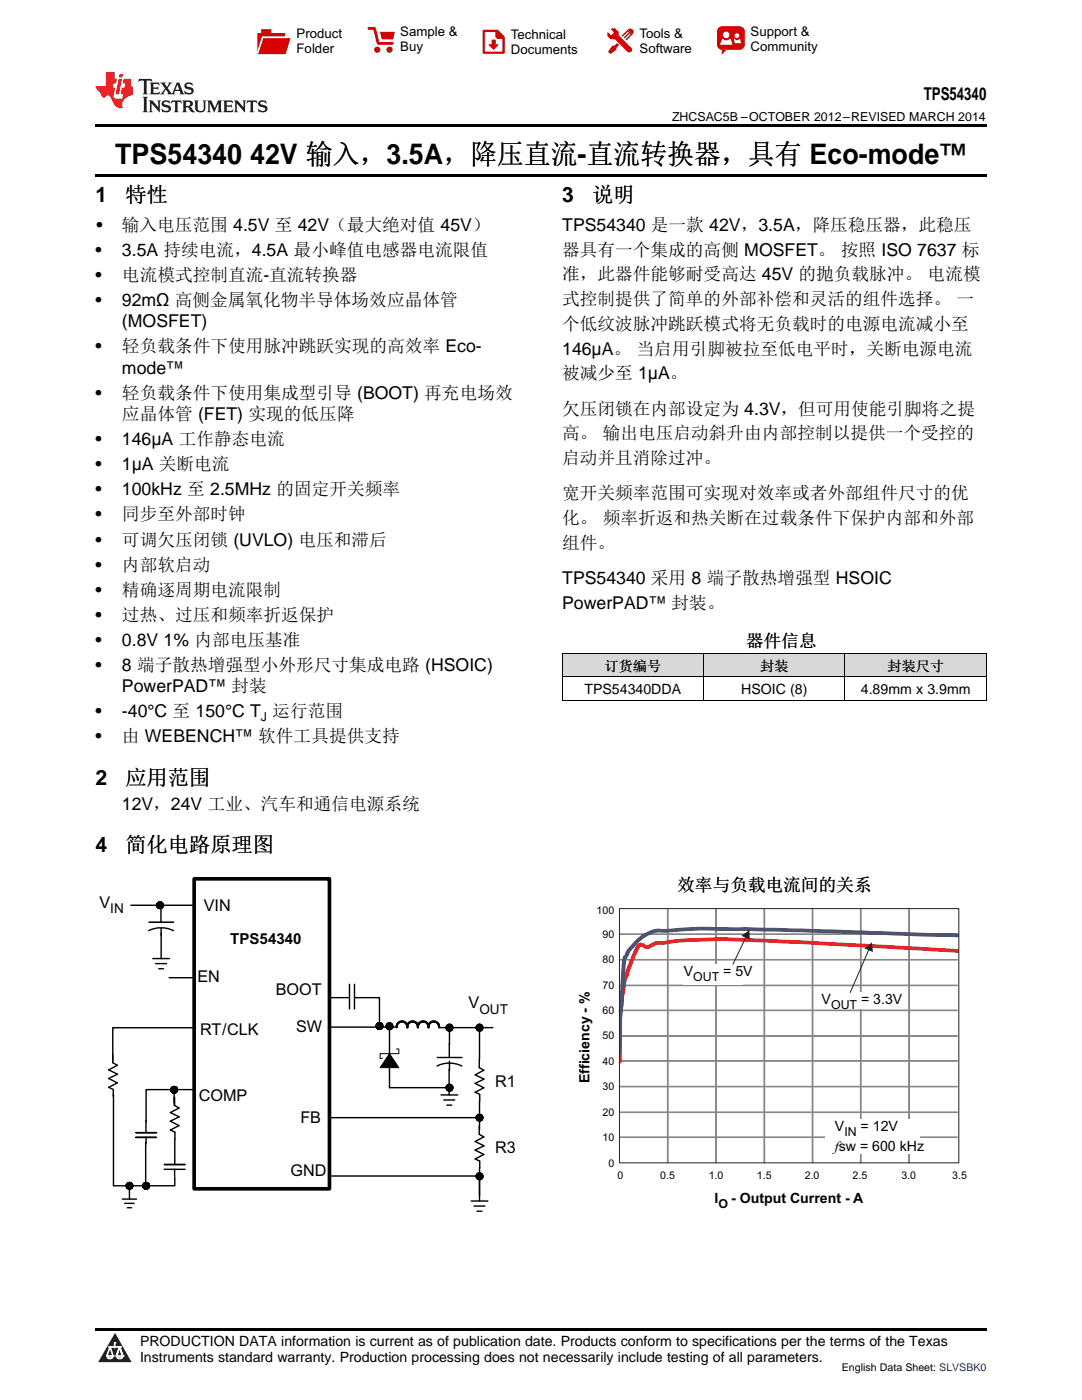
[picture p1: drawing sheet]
<svg xmlns="http://www.w3.org/2000/svg" width="216mm" height="279mm" viewBox="0 0 216 279" stroke-linecap="round" stroke-linejoin="round" font-family="sans-serif">
<defs><g id="words">
<g font-size="5.6">
<text x="23" y="32.8">TPS54340</text>
<text x="49.9" y="32.8">42V 输入，3.5A，降压直流-直流转换器，具有 Eco-mode™</text>
</g>
<g font-size="4.2">
<text x="19" y="40.4">1</text>
<text x="25" y="40.4">特性</text>
<text x="112.2" y="40.4">3</text>
<text x="118.1" y="40.4">说明</text>
<text x="19" y="156.6">2</text>
<text x="25" y="156.6">应用范围</text>
<text x="19" y="170">4</text>
<text x="25" y="170">简化电路原理图</text>
</g>
<g font-size="3.5">
<text x="184.3" y="20">TPS54340</text>
<text x="19.2" y="46.1">•</text>
<text x="24.3" y="46.1">输入电压范围 4.5V 至 42V（最大绝对值 45V）</text>
<text x="112.2" y="46.1">TPS54340 是一款 42V，3.5A，降压稳压器，此稳压</text>
<text x="19" y="51.1">•</text>
<text x="24.3" y="51.1">3.5A 持续电流，4.5A 最小峰值电感器电流限值</text>
<text x="112.2" y="51">器具有一个集成的高侧 MOSFET。 按照 ISO 7637 标</text>
<text x="19" y="56.1">•</text>
<text x="24.3" y="56.1">电流模式控制直流-直流转换器</text>
<text x="112.2" y="56">准，此器件能够耐受高达 45V 的抛负载脉冲。 电流模</text>
<text x="19" y="61.1">•</text>
<text x="24.3" y="61.1">92mΩ 高侧金属氧化物半导体场效应晶体管</text>
<text x="24.3" y="65.3">(MOSFET)</text>
<text x="112.2" y="60.9">式控制提供了简单的外部补偿和灵活的组件选择。 一</text>
<text x="112.2" y="65.8">个低纹波脉冲跳跃模式将无负载时的电源电流减小至</text>
<text x="19" y="70.3">•</text>
<text x="24.3" y="70.3">轻负载条件下使用脉冲跳跃实现的高效率 Eco-</text>
<text x="112.2" y="70.8">146μA。 当启用引脚被拉至低电平时，关断电源电流</text>
<text x="24.3" y="74.6">mode™</text>
<text x="112.2" y="75.7">被减少至 1μA。</text>
<text x="19" y="79.6">•</text>
<text x="24.3" y="79.6">轻负载条件下使用集成型引导 (BOOT) 再充电场效</text>
<text x="24.3" y="83.8">应晶体管 (FET) 实现的低压降</text>
<text x="112.2" y="82.7">欠压闭锁在内部设定为 4.3V，但可用使能引脚将之提</text>
<text x="19" y="88.8">•</text>
<text x="24.3" y="88.8">146μA 工作静态电流</text>
<text x="112.2" y="87.7">高。 输出电压启动斜升由内部控制以提供一个受控的</text>
<text x="19" y="93.8">•</text>
<text x="24.3" y="93.8">1μA 关断电流</text>
<text x="112.2" y="92.6">启动并且消除过冲。</text>
<text x="19" y="98.8">•</text>
<text x="24.3" y="98.8">100kHz 至 2.5MHz 的固定开关频率</text>
<text x="112.2" y="99.6">宽开关频率范围可实现对效率或者外部组件尺寸的优</text>
<text x="19" y="103.9">•</text>
<text x="24.3" y="103.9">同步至外部时钟</text>
<text x="112.2" y="104.6">化。 频率折返和热关断在过载条件下保护内部和外部</text>
<text x="19" y="108.9">•</text>
<text x="19" y="113.9">•</text>
<text x="24.3" y="108.9">可调欠压闭锁 (UVLO) 电压和滞后</text>
<text x="24.3" y="113.9">内部软启动</text>
<text x="112.2" y="109.5">组件。</text>
<text x="19" y="118.9">•</text>
<text x="24.3" y="118.9">精确逐周期电流限制</text>
<text x="112.2" y="116.5">TPS54340 采用 8 端子散热增强型 HSOIC</text>
<text x="19" y="123.9">•</text>
<text x="24.3" y="123.9">过热、过压和频率折返保护</text>
<text x="112.2" y="121.5">PowerPAD™ 封装。</text>
<text x="19" y="128.9">•</text>
<text x="24.3" y="128.9">0.8V 1% 内部电压基准</text>
<text x="148.8" y="129.2">器件信息</text>
<text x="19" y="133.9">•</text>
<text x="24.3" y="133.9">8 端子散热增强型小外形尺寸集成电路 (HSOIC)</text>
<text x="19" y="143.2">•</text>
<text x="24.3" y="138.1">PowerPAD™ 封装</text>
<text x="24.3" y="143.2">-40°C 至 150°C T 运行范围</text>
<text x="19" y="148.2">•</text>
<text x="24.3" y="148.2">由 WEBENCH™ 软件工具提供支持</text>
<text x="24.3" y="161.6">12V，24V 工业、汽车和通信电源系统</text>
<text x="135.1" y="177.8">效率与负载电流间的关系</text>
</g>
<g font-size="3.2">
<text x="19.9" y="181.2">V</text>
<text x="40.6" y="181.8">VIN</text>
<text x="39.4" y="196">EN</text>
<text x="55" y="198.6">BOOT</text>
<text x="93.5" y="201.2">V</text>
<text x="39.9" y="206.5">RT/CLK</text>
<text x="59.1" y="205.9">SW</text>
<text x="39.7" y="219.7">COMP</text>
<text x="98.8" y="216.8">R1</text>
<text x="59.9" y="224.1">FB</text>
<text x="98.8" y="230">R3</text>
<text x="58" y="234.8">GND</text>
</g>
<text font-size="3" x="46" y="188.5">TPS54340</text>
<g font-size="2.8">
<text x="120.6" y="133.8">订货编号</text>
<text x="151.7" y="133.8">封装</text>
<text x="177.1" y="133.8">封装尺寸</text>
<text x="116.6" y="138.5">TPS54340DDA</text>
<text x="147.9" y="138.5">HSOIC (8)</text>
<text x="171.8" y="138.5">4.89mm x 3.9mm</text>
<text x="136.4" y="194.8">V</text>
<text x="144.3" y="194.8">= 5V</text>
<text x="163.9" y="200.3">V</text>
<text x="171.8" y="200.3">= 3.3V</text>
<text x="117.6" y="216.2" transform="rotate(-90 117.6 216.2)">Efficiency - %</text>
<text x="166.6" y="225.7">V</text>
<text x="171.7" y="225.7">= 12V</text>
<text x="166.6" y="229.8">fsw = 600 kHz</text>
<text x="142.6" y="240.2">I</text>
<text x="145.9" y="240.2">- Output Current - A</text>
<text x="27.9" y="268.6">PRODUCTION DATA information is current as of publication date. Products conform to specifications per the terms of the Texas</text>
<text x="27.9" y="271.8">Instruments standard warranty. Production processing does not necessarily include testing of all parameters.</text>
</g>
<g font-size="2.7">
<text x="22" y="182.2">IN</text>
<text x="95.7" y="202.3">OUT</text>
</g>
<g font-size="2.6">
<text x="59.2" y="7.6">Product</text>
<text x="59.2" y="10.6">Folder</text>
<text x="79.9" y="7.3">Sample &amp;</text>
<text x="79.9" y="10.2">Buy</text>
<text x="101.9" y="7.8">Technical</text>
<text x="101.9" y="10.8">Documents</text>
<text x="127.6" y="7.6">Tools &amp;</text>
<text x="127.6" y="10.6">Software</text>
<text x="149.8" y="7.2">Support &amp;</text>
<text x="149.8" y="10.2">Community</text>
</g>
<g font-size="2.5">
<text x="134.1" y="24.2">ZHCSAC5B –OCTOBER 2012–REVISED MARCH 2014</text>
<text x="52.1" y="143.9">J</text>
<text x="138.3" y="195.8">OUT</text>
<text x="165.8" y="201.3">OUT</text>
<text x="168.5" y="226.7">IN</text>
<text x="143.4" y="241.2">O</text>
</g>
<g font-size="2.1">
<text x="119.1" y="182.5">100</text>
<text x="120.2" y="187.1">90</text>
<text x="120.2" y="197.3">70</text>
<text x="120.2" y="192.2">80</text>
<text x="120.2" y="202.4">60</text>
<text x="120.2" y="207.4">50</text>
<text x="120.2" y="212.5">40</text>
<text x="120.2" y="217.6">30</text>
<text x="120.2" y="227.7">10</text>
<text x="120.2" y="222.7">20</text>
<text x="121.4" y="232.8">0</text>
<text x="123.2" y="235.3">0</text>
<text x="131.7" y="235.3">0.5</text>
<text x="141.4" y="235.3">1.0</text>
<text x="151" y="235.3">1.5</text>
<text x="160.6" y="235.3">2.0</text>
<text x="170.1" y="235.3">2.5</text>
<text x="179.9" y="235.3">3.0</text>
<text x="190" y="235.3">3.5</text>
<text x="168" y="273.6">English Data Sheet: SLVSBK0</text>
</g>
</g></defs>
<g fill="#d8d8d8">
<path d="M112.2 130.5h28.2v4.6h-28.2z"/>
<path d="M140.4 130.5h28.2v4.6h-28.2z"/>
<path d="M168.6 130.5h28.2v4.6h-28.2z"/>
</g>
<path d="M23 266l3.3 5.9h-6.7z" fill="#231f20"/>
<path d="M21.3 270.6h1.3l-.4 .5h-.3a.54 .54 0 0 1-.6-.5z" fill-rule="evenodd" fill="#fff"/>
<path d="M21.3 270.6h1.3l-.4 .5h-.3a.54 .54 0 0 1-.6-.5z" fill="none" stroke="#231f20" stroke-width=".33"/>
<path d="M21.3 270.6l1.3 .1-.4 .4h-.5z" fill="none" stroke="#fff" stroke-width=".33"/>
<path d="M22.9 268.9h.1" fill="none" stroke="#fff" stroke-width=".33"/>
<path d="M22.9 268v.9z" fill="#fff"/>
<path d="M22.9 268v.9z" fill="none" stroke="#fff" stroke-width=".33"/>
<circle cx="22.9" cy="268" r=".16" fill="#fff"/>
<path d="M21.8 268.8h.1" fill="none" stroke="#fff" stroke-width=".33"/>
<path d="M21.8 268.8h2.2z" fill="#fff"/>
<path d="M21.8 268.8h2.2z" fill="none" stroke="#fff" stroke-width=".33"/>
<circle cx="24" cy="268.8" r=".16" fill="#fff"/>
<path d="M23.2 270.6h.1" fill="none" stroke="#fff" stroke-width=".33"/>
<path d="M23.9 268.8l-.7 1.8z" fill="#fff"/>
<path d="M23.9 268.8l-.7 1.8z" fill="none" stroke="#fff" stroke-width=".33"/>
<path d="M23.9 268.8l.6 1.8z" fill="#fff"/>
<path d="M23.9 268.8l.6 1.8z" fill="none" stroke="#fff" stroke-width=".33"/>
<path d="M24.4 270.6h.1" fill="none" stroke="#fff" stroke-width=".33"/>
<circle cx="21.3" cy="270.6" r=".16" fill="#fff"/>
<path d="M22 268.8l-.7 1.8z" fill="#fff"/>
<path d="M22 268.8l-.7 1.8z" fill="none" stroke="#fff" stroke-width=".33"/>
<path d="M22 268.8l.6 1.8z" fill="#fff"/>
<path d="M22 268.8l.6 1.8z" fill="none" stroke="#fff" stroke-width=".33"/>
<circle cx="22.6" cy="270.6" r=".16" fill="#fff"/>
<path d="M23.3 270.6h1.2a.63 .63 0 0 1-.6 .5 .63 .63 0 0 1-.6-.5z" fill-rule="evenodd" fill="#fff"/>
<path d="M23.3 270.6h1.2a.63 .63 0 0 1-.6 .5 .63 .63 0 0 1-.6-.5z" fill="none" stroke="#231f20" stroke-width=".33"/>
<path d="M23.3 270.6h1.2l-.4 .5h-.5z" fill="none" stroke="#fff" stroke-width=".33"/>
<path d="M23.2 270.6h.1" fill="none" stroke="#fff" stroke-width=".33"/>
<circle cx="24.5" cy="270.6" r=".16" fill="#fff"/>
<path d="M19 265.1h177.8v.5h-177.8z" fill="#000"/>
<path d="M38.7 175.4h27v61.9h-27z" fill="none" stroke="#000" stroke-width=".73"/>
<g fill="#000">
<path d="M77.7 210.3l1.9 2.8h-3.7z"/>
<path d="M31.8 180l.1 .1z" fill-rule="evenodd"/>
<path d="M31.3 180.7l.1 .1z" fill-rule="evenodd"/>
<path d="M31.3 180.5l.1 .2z" fill-rule="evenodd"/>
<path d="M31.3 180.8l.1 .1z" fill-rule="evenodd"/>
<path d="M31.3 180.4l.1 .2z" fill-rule="evenodd"/>
<path d="M31.3 180.9h.2z" fill-rule="evenodd"/>
<path d="M31.3 180.6h.6v.1h-.6z" fill-rule="evenodd"/>
<path d="M31.3 180.6h.6v.1h-.6z" fill-rule="evenodd"/>
<path d="M31.3 180.5l.6 .1v.1l-.6-.1z" fill-rule="evenodd"/>
<path d="M31.3 180.7l.6-.1-.6 .2z" fill-rule="evenodd"/>
<path d="M31.4 180.4l.5 .2v.1l-.6-.2z" fill-rule="evenodd"/>
<path d="M31.4 180.3v.2z" fill-rule="evenodd"/>
<path d="M31.4 181h.1z" fill-rule="evenodd"/>
<path d="M31.4 180.3l.6 .3-.1 .1-.5-.3z" fill-rule="evenodd"/>
<path d="M31.3 180.8l.6-.2v.1l-.5 .2z" fill-rule="evenodd"/>
<path d="M31.4 180.2v.2z" fill-rule="evenodd"/>
<path d="M31.4 180.3l.1-.1 .5 .4-.1 .1z" fill-rule="evenodd"/>
<path d="M31.4 181.1h.2z" fill-rule="evenodd"/>
<path d="M31.4 180.9l.5-.3 .1 .1-.6 .3z" fill-rule="evenodd"/>
<path d="M31.6 180.2l.4 .4-.1 .1-.4-.5z" fill-rule="evenodd"/>
<path d="M31.5 180.2v.1z" fill-rule="evenodd"/>
<path d="M31.6 181.1v.1z" fill-rule="evenodd"/>
<path d="M31.4 181l.5-.4 .1 .1-.5 .4z" fill-rule="evenodd"/>
<path d="M31.6 180.2l.1-.1 .3 .5-.1 .1z" fill-rule="evenodd"/>
<path d="M31.9 180.6l.1 .1-.4 .5-.1-.1z" fill-rule="evenodd"/>
<path d="M31.5 180.1l.1 .1z" fill-rule="evenodd"/>
<path d="M31.6 181.1l.1 .2z" fill-rule="evenodd"/>
<path d="M31.7 180.1h.1l.2 .5-.1 .1z" fill-rule="evenodd"/>
<path d="M31.9 180.6l.1 .1-.3 .5h-.1z" fill-rule="evenodd"/>
<path d="M31.6 180.1h.2z" fill-rule="evenodd"/>
<path d="M31.7 181.2l.1 .1z" fill-rule="evenodd"/>
<path d="M31.8 180.1l.2 .6z" fill-rule="evenodd"/>
<path d="M31.9 180.6l.1 .1-.2 .5h-.1z" fill-rule="evenodd"/>
<path d="M31.7 180l.1 .1z" fill-rule="evenodd"/>
<path d="M31.8 181.2l.1 .1z" fill-rule="evenodd"/>
<path d="M31.9 180h.1v.7h-.1z" fill-rule="evenodd"/>
<path d="M31.9 180h.1v.7h-.1z" fill-rule="evenodd"/>
<path d="M31.9 180.7l.1-.1 .3 .6h-.1z" fill-rule="evenodd"/>
<path d="M31.9 180.7l.1-.1 .2 .6h-.1z" fill-rule="evenodd"/>
<path d="M31.9 180.7l.2 .6z" fill-rule="evenodd"/>
<path d="M31.9 180.7h.1v.6h-.1z" fill-rule="evenodd"/>
<path d="M31.9 180.7h.1l-.2 .6z" fill-rule="evenodd"/>
<path d="M31.9 180.6l.1 .1-.2 .5h-.1z" fill-rule="evenodd"/>
<path d="M31.9 180.6l.1 .1-.3 .5h-.1z" fill-rule="evenodd"/>
<path d="M31.9 180.7l.1-.1 .4 .4v.1z" fill-rule="evenodd"/>
<path d="M31.9 180.7l.1-.1 .4 .5-.1 .1z" fill-rule="evenodd"/>
<path d="M31.9 180.7h.1l-.1 .6h-.1z" fill-rule="evenodd"/>
<path d="M31.9 180.6l.1 .1-.4 .5-.1-.1z" fill-rule="evenodd"/>
<path d="M31.4 181l.5-.4 .1 .1-.5 .4z" fill-rule="evenodd"/>
<path d="M32 180.6l.5 .3-.1 .1-.5-.3z" fill-rule="evenodd"/>
<path d="M31.4 180.9l.5-.3 .1 .1-.6 .3z" fill-rule="evenodd"/>
<path d="M31.9 180.6l.6 .2v.1l-.6-.2z" fill-rule="evenodd"/>
<path d="M31.3 180.8l.6-.2v.1l-.5 .2z" fill-rule="evenodd"/>
<path d="M31.3 180.5l.6 .2-.6-.1z" fill-rule="evenodd"/>
<path d="M31.9 180.6l.6-.1v.1l-.6 .1z" fill-rule="evenodd"/>
<path d="M31.9 180.6h.6v.1h-.6z" fill-rule="evenodd"/>
<path d="M31.9 180.6l.6 .2z" fill-rule="evenodd"/>
<path d="M31.9 180.6h.6v.1h-.6z" fill-rule="evenodd"/>
<path d="M31.9 181.2l.1 .1z" fill-rule="evenodd"/>
<path d="M31.3 180.7l.6-.1-.6 .2z" fill-rule="evenodd"/>
<path d="M31.4 180.4l.5 .2v.1l-.6-.2z" fill-rule="evenodd"/>
<path d="M31.9 180.6l.6-.2v.1l-.6 .2z" fill-rule="evenodd"/>
<path d="M31.4 180.3l.6 .3-.1 .1-.5-.3z" fill-rule="evenodd"/>
<path d="M31.9 180.6l.5-.3 .1 .1-.5 .3z" fill-rule="evenodd"/>
<path d="M31.4 180.3l.1-.1 .5 .4-.1 .1z" fill-rule="evenodd"/>
<path d="M31.5 180.2h.1l.4 .4-.1 .1z" fill-rule="evenodd"/>
<path d="M32.3 180.2h.1l-.4 .5-.1-.1z" fill-rule="evenodd"/>
<path d="M31.9 180.6l.5-.4v.1l-.4 .4z" fill-rule="evenodd"/>
<path d="M31.6 180.2l.1-.1 .3 .5-.1 .1z" fill-rule="evenodd"/>
<path d="M31.7 180.1h.1l.2 .5-.1 .1z" fill-rule="evenodd"/>
<path d="M31.8 180.1l.2 .6z" fill-rule="evenodd"/>
<path d="M32 180.1h.1l-.2 .6z" fill-rule="evenodd"/>
<path d="M32.1 180.1h.1l-.2 .6-.1-.1z" fill-rule="evenodd"/>
<path d="M32 180.1h.1l-.2 .6z" fill-rule="evenodd"/>
<path d="M32.2 180.1l.1 .1-.3 .5-.1-.1z" fill-rule="evenodd"/>
<path d="M31.9 180.7h.1v.6h-.1z" fill-rule="evenodd"/>
<path d="M31.9 180l.1 .1z" fill-rule="evenodd"/>
<path d="M32 181.2l.2 .1z" fill-rule="evenodd"/>
<path d="M32.1 180.1h.1l-.2 .6-.1-.1z" fill-rule="evenodd"/>
<path d="M31.9 180.7l.2 .6z" fill-rule="evenodd"/>
<path d="M32 180l.1 .1z" fill-rule="evenodd"/>
<path d="M32.1 181.2h.2z" fill-rule="evenodd"/>
<path d="M32.2 180.1l.1 .1-.3 .5-.1-.1z" fill-rule="evenodd"/>
<path d="M31.9 180.7l.1-.1 .2 .6h-.1z" fill-rule="evenodd"/>
<path d="M32.1 180l.1 .2z" fill-rule="evenodd"/>
<path d="M32.2 181.1l.2 .1z" fill-rule="evenodd"/>
<path d="M32.3 180.2h.1l-.4 .5-.1-.1z" fill-rule="evenodd"/>
<path d="M31.9 180.7l.1-.1 .3 .6h-.1z" fill-rule="evenodd"/>
<path d="M32.3 180.1v.1z" fill-rule="evenodd"/>
<path d="M31.9 180.6l.5-.4v.1l-.4 .4z" fill-rule="evenodd"/>
<path d="M32.3 181.1h.1z" fill-rule="evenodd"/>
<path d="M31.9 180.7l.1-.1 .4 .5-.1 .1z" fill-rule="evenodd"/>
<path d="M32.4 180.2v.1z" fill-rule="evenodd"/>
<path d="M31.9 180.6l.5-.3 .1 .1-.5 .3z" fill-rule="evenodd"/>
<path d="M32.4 180.9v.2z" fill-rule="evenodd"/>
<path d="M31.9 180.7l.1-.1 .4 .4v.1z" fill-rule="evenodd"/>
<path d="M31.9 180.6l.6-.2v.1l-.6 .2z" fill-rule="evenodd"/>
<path d="M32 180.6l.5 .3-.1 .1-.5-.3z" fill-rule="evenodd"/>
<path d="M32.3 180.3h.2z" fill-rule="evenodd"/>
<path d="M32.4 180.8l.1 .2z" fill-rule="evenodd"/>
<path d="M31.9 180.6l.6 .2v.1l-.6-.2z" fill-rule="evenodd"/>
<path d="M31.9 180.6l.6-.1v.1l-.6 .1z" fill-rule="evenodd"/>
<path d="M31.9 180.6l.6 .2z" fill-rule="evenodd"/>
<path d="M32.4 180.4h.2z" fill-rule="evenodd"/>
<path d="M32.5 180.8l.1 .1z" fill-rule="evenodd"/>
<path d="M32.4 180.5h.2z" fill-rule="evenodd"/>
<path d="M32.5 180.7l.1 .1z" fill-rule="evenodd"/>
<path d="M32.5 180.5l.1 .2z" fill-rule="evenodd"/>
<path d="M34.1 217.5l.1 .1z" fill-rule="evenodd"/>
<path d="M34.1 217.4l.1 .1z" fill-rule="evenodd"/>
<path d="M34.1 217.6l.1 .1z" fill-rule="evenodd"/>
<path d="M34.1 217.3l.1 .1z" fill-rule="evenodd"/>
<path d="M34.1 217.7l.2 .1z" fill-rule="evenodd"/>
<path d="M34.1 217.4h.6v.1h-.6z" fill-rule="evenodd"/>
<path d="M34.1 217.5l.6-.1v.1l-.6 .1z" fill-rule="evenodd"/>
<path d="M34.1 217.4h.6v.1h-.6z" fill-rule="evenodd"/>
<path d="M34.1 217.5l.6-.1-.6 .2z" fill-rule="evenodd"/>
<path d="M34.2 217.2l.6 .2-.1 .1-.5-.1z" fill-rule="evenodd"/>
<path d="M34.2 217.2v.1z" fill-rule="evenodd"/>
<path d="M34.2 217.8l.1 .1z" fill-rule="evenodd"/>
<path d="M34.2 217.1l.6 .3-.1 .1-.5-.2z" fill-rule="evenodd"/>
<path d="M34.2 217.6l.5-.2 .1 .1-.6 .3z" fill-rule="evenodd"/>
<path d="M34.2 217.1l.1 .1z" fill-rule="evenodd"/>
<path d="M34.3 217.1l.5 .4h-.1l-.5-.4z" fill-rule="evenodd"/>
<path d="M34.2 217.9h.2z" fill-rule="evenodd"/>
<path d="M34.2 217.7l.5-.3 .1 .1-.5 .4z" fill-rule="evenodd"/>
<path d="M34.3 217.1l.1-.1 .4 .5h-.1z" fill-rule="evenodd"/>
<path d="M34.2 217.1h.2z" fill-rule="evenodd"/>
<path d="M34.4 217.9v.2z" fill-rule="evenodd"/>
<path d="M34.3 217.9l.4-.4h.1l-.5 .4z" fill-rule="evenodd"/>
<path d="M34.4 217l.1-.1 .3 .6h-.1z" fill-rule="evenodd"/>
<path d="M34.7 217.5h.1l-.4 .5-.1-.1z" fill-rule="evenodd"/>
<path d="M34.3 217h.2z" fill-rule="evenodd"/>
<path d="M34.5 218v.1z" fill-rule="evenodd"/>
<path d="M34.5 216.9h.1l.2 .6h-.1z" fill-rule="evenodd"/>
<path d="M34.7 217.5h.1l-.3 .6-.1-.1z" fill-rule="evenodd"/>
<path d="M34.4 216.9l.2 .1z" fill-rule="evenodd"/>
<path d="M34.6 218v.1z" fill-rule="evenodd"/>
<path d="M34.6 216.9l.2 .6z" fill-rule="evenodd"/>
<path d="M34.7 217.5h.1l-.2 .6h-.1z" fill-rule="evenodd"/>
<path d="M34.5 216.9h.2z" fill-rule="evenodd"/>
<path d="M34.6 218l.2 .2z" fill-rule="evenodd"/>
<path d="M34.7 216.9h.1v.6h-.1z" fill-rule="evenodd"/>
<path d="M34.7 216.9h.1v.6h-.1z" fill-rule="evenodd"/>
<path d="M34.7 217.5h.1l.3 .5-.1 .1z" fill-rule="evenodd"/>
<path d="M34.7 217.5h.1l.2 .6h-.1z" fill-rule="evenodd"/>
<path d="M34.7 217.5l.2 .6h-.1z" fill-rule="evenodd"/>
<path d="M34.7 217.5h.1v.6h-.1z" fill-rule="evenodd"/>
<path d="M34.7 217.5h.1l-.2 .6z" fill-rule="evenodd"/>
<path d="M34.7 217.5h.1l-.2 .6h-.1z" fill-rule="evenodd"/>
<path d="M34.7 217.5h.1l-.3 .6-.1-.1z" fill-rule="evenodd"/>
<path d="M34.7 217.5h.1l.5 .3-.1 .1z" fill-rule="evenodd"/>
<path d="M34.7 217.5h.1l.4 .4-.1 .1z" fill-rule="evenodd"/>
<path d="M34.7 217.5h.1l-.1 .6h-.1z" fill-rule="evenodd"/>
<path d="M34.7 217.5h.1l-.4 .5-.1-.1z" fill-rule="evenodd"/>
<path d="M34.2 217.8l.5-.3h.1l-.5 .4z" fill-rule="evenodd"/>
<path d="M34.8 217.4l.5 .3v.2l-.6-.4z" fill-rule="evenodd"/>
<path d="M34.2 217.7l.5-.3 .1 .1-.5 .4z" fill-rule="evenodd"/>
<path d="M34.8 217.4l.5 .2v.2l-.6-.3z" fill-rule="evenodd"/>
<path d="M34.2 217.6l.5-.2 .1 .1-.6 .3z" fill-rule="evenodd"/>
<path d="M34.1 217.3l.6 .2z" fill-rule="evenodd"/>
<path d="M34.6 216.8l.1 .1z" fill-rule="evenodd"/>
<path d="M34.7 217.4l.6-.1-.6 .2z" fill-rule="evenodd"/>
<path d="M34.7 217.4h.7v.2h-.7z" fill-rule="evenodd"/>
<path d="M34.7 217.4l.6 .2z" fill-rule="evenodd"/>
<path d="M34.7 217.4h.7v.1h-.7z" fill-rule="evenodd"/>
<path d="M34.7 218.1h.2z" fill-rule="evenodd"/>
<path d="M34.1 217.5l.6-.1-.6 .2z" fill-rule="evenodd"/>
<path d="M34.2 217.2l.6 .2-.1 .1-.5-.2z" fill-rule="evenodd"/>
<path d="M34.7 217.4l.6-.2v.1l-.5 .2z" fill-rule="evenodd"/>
<path d="M34.3 217.1l.5 .3-.1 .1-.5-.3z" fill-rule="evenodd"/>
<path d="M34.7 217.4l.6-.3v.1l-.5 .3z" fill-rule="evenodd"/>
<path d="M34.3 217.1l.5 .4h-.1l-.5-.4z" fill-rule="evenodd"/>
<path d="M34.3 217.1l.1-.1 .4 .5h-.1z" fill-rule="evenodd"/>
<path d="M35.1 217l.1 .1-.4 .4h-.1z" fill-rule="evenodd"/>
<path d="M34.7 217.5l.5-.4h.1l-.5 .4z" fill-rule="evenodd"/>
<path d="M34.4 217l.1-.1 .3 .6h-.1z" fill-rule="evenodd"/>
<path d="M34.5 216.9h.1l.2 .6h-.1z" fill-rule="evenodd"/>
<path d="M34.6 216.9l.2 .6z" fill-rule="evenodd"/>
<path d="M34.8 216.9h.1l-.2 .6z" fill-rule="evenodd"/>
<path d="M34.9 216.9h.1l-.2 .6h-.1z" fill-rule="evenodd"/>
<path d="M34.8 216.9h.1l-.2 .6z" fill-rule="evenodd"/>
<path d="M35 216.9l.1 .1-.3 .5h-.1z" fill-rule="evenodd"/>
<path d="M34.7 217.5h.1v.6h-.1z" fill-rule="evenodd"/>
<path d="M34.7 216.8l.2 .1z" fill-rule="evenodd"/>
<path d="M34.8 218l.2 .1z" fill-rule="evenodd"/>
<path d="M34.9 216.9h.1l-.2 .6h-.1z" fill-rule="evenodd"/>
<path d="M34.7 217.5l.2 .6z" fill-rule="evenodd"/>
<path d="M34.9 216.8v.2z" fill-rule="evenodd"/>
<path d="M34.9 218l.2 .1z" fill-rule="evenodd"/>
<path d="M35 216.9l.1 .1-.3 .5h-.1z" fill-rule="evenodd"/>
<path d="M34.7 217.5h.1l.2 .6h-.1z" fill-rule="evenodd"/>
<path d="M35 216.9v.1z" fill-rule="evenodd"/>
<path d="M35 218h.2z" fill-rule="evenodd"/>
<path d="M35.1 217l.1 .1-.4 .4h-.1z" fill-rule="evenodd"/>
<path d="M34.7 217.5h.1l.3 .5h-.1z" fill-rule="evenodd"/>
<path d="M35.1 216.9v.2z" fill-rule="evenodd"/>
<path d="M34.7 217.5l.5-.4h.1l-.5 .4z" fill-rule="evenodd"/>
<path d="M35.1 217.9h.2z" fill-rule="evenodd"/>
<path d="M34.7 217.5h.1l.4 .4-.1 .1z" fill-rule="evenodd"/>
<path d="M35.1 217.1h.2z" fill-rule="evenodd"/>
<path d="M34.7 217.4l.6-.3v.1l-.5 .3z" fill-rule="evenodd"/>
<path d="M35.2 217.8l.1 .1z" fill-rule="evenodd"/>
<path d="M34.7 217.5h.1l.5 .3-.1 .1z" fill-rule="evenodd"/>
<path d="M34.7 217.4l.6-.2v.1l-.5 .2z" fill-rule="evenodd"/>
<path d="M34.8 217.4l.5 .3v.2l-.6-.4z" fill-rule="evenodd"/>
<path d="M35.2 217.1l.1 .1z" fill-rule="evenodd"/>
<path d="M35.3 217.7v.1z" fill-rule="evenodd"/>
<path d="M34.8 217.4l.5 .2v.1l-.6-.2z" fill-rule="evenodd"/>
<path d="M34.7 217.4l.6-.1-.6 .2z" fill-rule="evenodd"/>
<path d="M34.7 217.4l.6 .2z" fill-rule="evenodd"/>
<path d="M35.2 217.2l.2 .1z" fill-rule="evenodd"/>
<path d="M35.3 217.6l.1 .1z" fill-rule="evenodd"/>
<path d="M35.3 217.3l.1 .1z" fill-rule="evenodd"/>
<path d="M35.3 217.5l.1 .1z" fill-rule="evenodd"/>
<path d="M35.3 217.4l.1 .1z" fill-rule="evenodd"/>
<path d="M75.1 204.8l.1 .1z" fill-rule="evenodd"/>
<path d="M75.1 204.6l.1 .2z" fill-rule="evenodd"/>
<path d="M75.1 204.9l.1 .1z" fill-rule="evenodd"/>
<path d="M75.1 204.5l.1 .2z" fill-rule="evenodd"/>
<path d="M75.1 205h.2z" fill-rule="evenodd"/>
<path d="M75.1 204.7h.6v.1h-.6z" fill-rule="evenodd"/>
<path d="M75.1 204.7h.6v.1h-.6z" fill-rule="evenodd"/>
<path d="M75.1 204.6l.6 .1v.1l-.6-.1z" fill-rule="evenodd"/>
<path d="M75.1 204.8l.6-.1-.6 .2z" fill-rule="evenodd"/>
<path d="M75.2 204.5l.5 .2v.1l-.6-.2z" fill-rule="evenodd"/>
<path d="M75.1 204.4l.1 .2z" fill-rule="evenodd"/>
<path d="M75.1 205.1h.2z" fill-rule="evenodd"/>
<path d="M75.2 204.4l.5 .3v.1l-.5-.3z" fill-rule="evenodd"/>
<path d="M75.1 204.9l.6-.2v.1l-.5 .2z" fill-rule="evenodd"/>
<path d="M75.2 204.3v.2z" fill-rule="evenodd"/>
<path d="M75.2 204.4l.1-.1 .5 .4-.1 .1z" fill-rule="evenodd"/>
<path d="M75.3 205.1v.2z" fill-rule="evenodd"/>
<path d="M75.2 205l.5-.3v.1l-.5 .3z" fill-rule="evenodd"/>
<path d="M75.3 204.3h.1l.4 .4-.1 .1z" fill-rule="evenodd"/>
<path d="M75.3 204.3v.1z" fill-rule="evenodd"/>
<path d="M75.4 205.2v.1z" fill-rule="evenodd"/>
<path d="M75.2 205.1l.5-.4 .1 .1-.5 .4z" fill-rule="evenodd"/>
<path d="M75.4 204.3l.1-.1 .3 .5-.1 .1z" fill-rule="evenodd"/>
<path d="M75.7 204.7l.1 .1-.4 .5-.1-.1z" fill-rule="evenodd"/>
<path d="M75.3 204.2l.1 .1z" fill-rule="evenodd"/>
<path d="M75.4 205.2l.1 .2z" fill-rule="evenodd"/>
<path d="M75.5 204.2h.1l.2 .5-.1 .1z" fill-rule="evenodd"/>
<path d="M75.7 204.7l.1 .1-.3 .5h-.1z" fill-rule="evenodd"/>
<path d="M75.4 204.2h.1z" fill-rule="evenodd"/>
<path d="M75.5 205.3l.1 .1z" fill-rule="evenodd"/>
<path d="M75.6 204.2l.2 .6z" fill-rule="evenodd"/>
<path d="M75.7 204.7l.1 .1-.2 .5h-.1z" fill-rule="evenodd"/>
<path d="M75.5 204.1l.1 .1z" fill-rule="evenodd"/>
<path d="M75.6 205.3l.1 .1z" fill-rule="evenodd"/>
<path d="M75.7 204.1h.1v.7h-.1z" fill-rule="evenodd"/>
<path d="M75.7 204.1h.1v.7h-.1z" fill-rule="evenodd"/>
<path d="M75.7 204.8l.1-.1 .3 .6h-.1z" fill-rule="evenodd"/>
<path d="M75.7 204.8l.1-.1 .2 .6h-.1z" fill-rule="evenodd"/>
<path d="M75.7 204.8l.2 .6z" fill-rule="evenodd"/>
<path d="M75.7 204.8h.1v.6h-.1z" fill-rule="evenodd"/>
<path d="M75.7 204.8h.1l-.2 .6z" fill-rule="evenodd"/>
<path d="M75.7 204.7l.1 .1-.2 .5h-.1z" fill-rule="evenodd"/>
<path d="M75.7 204.7l.1 .1-.3 .5h-.1z" fill-rule="evenodd"/>
<path d="M75.7 204.8l.1-.1 .4 .4-.1 .1z" fill-rule="evenodd"/>
<path d="M75.7 204.8l.1-.1 .4 .5-.1 .1z" fill-rule="evenodd"/>
<path d="M75.7 204.8h.1l-.1 .6h-.1z" fill-rule="evenodd"/>
<path d="M75.7 204.7l.1 .1-.4 .5-.1-.1z" fill-rule="evenodd"/>
<path d="M75.2 205.1l.5-.4 .1 .1-.5 .4z" fill-rule="evenodd"/>
<path d="M75.7 204.7l.6 .3-.1 .1-.5-.3z" fill-rule="evenodd"/>
<path d="M75.2 205l.5-.3v.1l-.5 .3z" fill-rule="evenodd"/>
<path d="M75.7 204.7l.6 .2v.1l-.6-.2z" fill-rule="evenodd"/>
<path d="M75.1 204.9l.6-.2v.1l-.5 .2z" fill-rule="evenodd"/>
<path d="M75.1 204.6l.6 .2-.6-.1z" fill-rule="evenodd"/>
<path d="M75.6 204.1l.1 .1z" fill-rule="evenodd"/>
<path d="M75.7 204.7l.6-.1v.1l-.6 .1z" fill-rule="evenodd"/>
<path d="M75.7 204.7h.6v.1h-.6z" fill-rule="evenodd"/>
<path d="M75.7 204.7l.6 .2z" fill-rule="evenodd"/>
<path d="M75.7 204.7h.6v.1h-.6z" fill-rule="evenodd"/>
<path d="M75.7 205.3l.1 .1z" fill-rule="evenodd"/>
<path d="M75.1 204.8l.6-.1-.6 .2z" fill-rule="evenodd"/>
<path d="M75.2 204.5l.5 .2v.1l-.6-.2z" fill-rule="evenodd"/>
<path d="M75.7 204.7l.6-.2v.1l-.6 .2z" fill-rule="evenodd"/>
<path d="M75.2 204.4l.5 .3v.1l-.5-.3z" fill-rule="evenodd"/>
<path d="M75.7 204.7l.5-.3 .1 .1-.6 .3z" fill-rule="evenodd"/>
<path d="M75.2 204.4l.1-.1 .5 .4-.1 .1z" fill-rule="evenodd"/>
<path d="M75.3 204.3h.1l.4 .4-.1 .1z" fill-rule="evenodd"/>
<path d="M76.1 204.3h.1l-.4 .5-.1-.1z" fill-rule="evenodd"/>
<path d="M75.7 204.7l.4-.4 .1 .1-.4 .4z" fill-rule="evenodd"/>
<path d="M75.4 204.3l.1-.1 .3 .5-.1 .1z" fill-rule="evenodd"/>
<path d="M75.5 204.2h.1l.2 .5-.1 .1z" fill-rule="evenodd"/>
<path d="M75.6 204.2l.2 .6z" fill-rule="evenodd"/>
<path d="M75.8 204.2h.1l-.2 .6z" fill-rule="evenodd"/>
<path d="M75.9 204.2h.1l-.2 .6-.1-.1z" fill-rule="evenodd"/>
<path d="M75.8 204.2h.1l-.2 .6z" fill-rule="evenodd"/>
<path d="M76 204.2l.1 .1-.3 .5-.1-.1z" fill-rule="evenodd"/>
<path d="M75.7 204.8h.1v.6h-.1z" fill-rule="evenodd"/>
<path d="M75.7 204.1l.1 .1z" fill-rule="evenodd"/>
<path d="M75.8 205.3l.1 .1z" fill-rule="evenodd"/>
<path d="M75.9 204.2h.1l-.2 .6-.1-.1z" fill-rule="evenodd"/>
<path d="M75.7 204.8l.2 .6h-.1z" fill-rule="evenodd"/>
<path d="M75.8 204.1l.1 .1z" fill-rule="evenodd"/>
<path d="M75.9 205.3h.2z" fill-rule="evenodd"/>
<path d="M76 204.2l.1 .1-.3 .5-.1-.1z" fill-rule="evenodd"/>
<path d="M75.7 204.8l.1-.1 .2 .6h-.1z" fill-rule="evenodd"/>
<path d="M75.9 204.1l.1 .2z" fill-rule="evenodd"/>
<path d="M76 205.2l.1 .1z" fill-rule="evenodd"/>
<path d="M76.1 204.3l-.3 .5-.1-.1z" fill-rule="evenodd"/>
<path d="M75.7 204.8l.1-.1 .3 .5-.1 .1z" fill-rule="evenodd"/>
<path d="M76.1 204.2v.1z" fill-rule="evenodd"/>
<path d="M75.7 204.7l.4-.4 .1 .1-.4 .4z" fill-rule="evenodd"/>
<path d="M76.2 205.1v.2z" fill-rule="evenodd"/>
<path d="M75.7 204.8l.1-.1 .4 .5-.1 .1z" fill-rule="evenodd"/>
<path d="M76.1 204.3v.1z" fill-rule="evenodd"/>
<path d="M75.7 204.7l.5-.3 .1 .1-.6 .3z" fill-rule="evenodd"/>
<path d="M76.2 205v.2z" fill-rule="evenodd"/>
<path d="M75.7 204.8l.1-.1 .4 .4v.1z" fill-rule="evenodd"/>
<path d="M75.7 204.7l.6-.2v.1l-.6 .2z" fill-rule="evenodd"/>
<path d="M75.7 204.7l.6 .3-.1 .1-.5-.3z" fill-rule="evenodd"/>
<path d="M76.1 204.4h.2z" fill-rule="evenodd"/>
<path d="M76.2 204.9l.1 .2z" fill-rule="evenodd"/>
<path d="M75.7 204.7l.6 .2v.1l-.6-.2z" fill-rule="evenodd"/>
<path d="M75.7 204.7l.6-.1v.1l-.6 .1z" fill-rule="evenodd"/>
<path d="M75.7 204.7l.6 .2z" fill-rule="evenodd"/>
<path d="M76.2 204.5h.1z" fill-rule="evenodd"/>
<path d="M76.3 204.9v.1z" fill-rule="evenodd"/>
<path d="M76.2 204.6h.2z" fill-rule="evenodd"/>
<path d="M76.3 204.8l.1 .1z" fill-rule="evenodd"/>
<path d="M76.3 204.6l.1 .2z" fill-rule="evenodd"/>
<path d="M77.1 204.8l.1 .1z" fill-rule="evenodd"/>
<path d="M77.1 204.7l.1 .1z" fill-rule="evenodd"/>
<path d="M77.1 204.9l.1 .1z" fill-rule="evenodd"/>
<path d="M77.1 204.6l.1 .1z" fill-rule="evenodd"/>
<path d="M77.1 205.1h.2z" fill-rule="evenodd"/>
<path d="M77.1 204.8h.6v.1h-.6z" fill-rule="evenodd"/>
<path d="M77.1 204.8h.6v.1h-.6z" fill-rule="evenodd"/>
<path d="M77.1 204.7l.6 .1v.1l-.6-.1z" fill-rule="evenodd"/>
<path d="M77.1 204.9l.6-.1v.1l-.6 .1z" fill-rule="evenodd"/>
<path d="M77.2 204.6l.5 .2v.1l-.6-.2z" fill-rule="evenodd"/>
<path d="M77.1 204.5l.1 .1z" fill-rule="evenodd"/>
<path d="M77.1 205.2h.2z" fill-rule="evenodd"/>
<path d="M77.2 204.5l.5 .3v.1l-.5-.3z" fill-rule="evenodd"/>
<path d="M77.1 205l.6-.2v.1l-.5 .2z" fill-rule="evenodd"/>
<path d="M77.2 204.4v.2z" fill-rule="evenodd"/>
<path d="M77.3 204.4l.5 .4-.1 .1-.5-.4z" fill-rule="evenodd"/>
<path d="M77.3 205.2v.1z" fill-rule="evenodd"/>
<path d="M77.2 205.1l.5-.3v.1l-.5 .3z" fill-rule="evenodd"/>
<path d="M77.3 204.4l.1-.1 .4 .5-.1 .1z" fill-rule="evenodd"/>
<path d="M77.3 204.3v.2z" fill-rule="evenodd"/>
<path d="M77.4 205.2v.2z" fill-rule="evenodd"/>
<path d="M77.2 205.2l.5-.4 .1 .1-.5 .4z" fill-rule="evenodd"/>
<path d="M77.4 204.3h.1l.3 .5-.1 .1z" fill-rule="evenodd"/>
<path d="M77.7 204.8l.1 .1-.4 .4-.1-.1z" fill-rule="evenodd"/>
<path d="M77.3 204.3h.1z" fill-rule="evenodd"/>
<path d="M77.4 205.3l.1 .1z" fill-rule="evenodd"/>
<path d="M77.4 204.3l.2-.1 .2 .6h-.1z" fill-rule="evenodd"/>
<path d="M77.7 204.8l.1 .1-.3 .5-.1-.1z" fill-rule="evenodd"/>
<path d="M77.4 204.3h.1z" fill-rule="evenodd"/>
<path d="M77.5 205.3l.1 .2z" fill-rule="evenodd"/>
<path d="M77.6 204.2h.1l.1 .6z" fill-rule="evenodd"/>
<path d="M77.7 204.8h.1l-.2 .6h-.1z" fill-rule="evenodd"/>
<path d="M77.5 204.2l.1 .1z" fill-rule="evenodd"/>
<path d="M77.6 205.4l.1 .1z" fill-rule="evenodd"/>
<path d="M77.7 204.2h.1v.6h-.1z" fill-rule="evenodd"/>
<path d="M77.7 204.2h.1v.6h-.1z" fill-rule="evenodd"/>
<path d="M77.7 204.9l.1-.1 .3 .5-.1 .1z" fill-rule="evenodd"/>
<path d="M77.7 204.8h.1l.2 .6h-.1z" fill-rule="evenodd"/>
<path d="M77.7 204.8l.2 .6z" fill-rule="evenodd"/>
<path d="M77.7 204.8h.1v.6h-.1z" fill-rule="evenodd"/>
<path d="M77.7 204.8h.1l-.1 .6h-.1z" fill-rule="evenodd"/>
<path d="M77.7 204.8h.1l-.2 .6h-.1z" fill-rule="evenodd"/>
<path d="M77.7 204.8l.1 .1-.3 .5-.1-.1z" fill-rule="evenodd"/>
<path d="M77.7 204.9l.1-.1 .4 .4h-.1z" fill-rule="evenodd"/>
<path d="M77.7 204.9l.1-.1 .4 .4-.1 .1z" fill-rule="evenodd"/>
<path d="M77.7 204.8h.1l-.1 .6h-.1z" fill-rule="evenodd"/>
<path d="M77.7 204.8l.1 .1-.4 .4-.1-.1z" fill-rule="evenodd"/>
<path d="M77.2 205.2l.5-.4 .1 .1-.5 .3z" fill-rule="evenodd"/>
<path d="M77.7 204.8l.6 .3-.1 .1-.5-.3z" fill-rule="evenodd"/>
<path d="M77.2 205.1l.5-.3v.1l-.5 .3z" fill-rule="evenodd"/>
<path d="M77.7 204.8l.6 .2v.1l-.6-.2z" fill-rule="evenodd"/>
<path d="M77.1 205l.6-.2v.1l-.5 .2z" fill-rule="evenodd"/>
<path d="M77.1 204.7l.6 .1v.1z" fill-rule="evenodd"/>
<path d="M77.6 204.2l.1 .1z" fill-rule="evenodd"/>
<path d="M77.7 204.8l.6-.1-.6 .2z" fill-rule="evenodd"/>
<path d="M77.7 204.8h.6v.1h-.6z" fill-rule="evenodd"/>
<path d="M77.7 204.8l.6 .2-.6-.1z" fill-rule="evenodd"/>
<path d="M77.7 204.8h.6v.1h-.6z" fill-rule="evenodd"/>
<path d="M77.7 205.4l.1 .1z" fill-rule="evenodd"/>
<path d="M77.1 204.9l.6-.1v.1l-.6 .1z" fill-rule="evenodd"/>
<path d="M77.2 204.6l.5 .2v.1l-.6-.2z" fill-rule="evenodd"/>
<path d="M77.7 204.8l.6-.2v.1l-.6 .2z" fill-rule="evenodd"/>
<path d="M77.2 204.5l.5 .3v.1l-.5-.3z" fill-rule="evenodd"/>
<path d="M77.7 204.8l.5-.3 .1 .1-.6 .3z" fill-rule="evenodd"/>
<path d="M77.3 204.4l.5 .4-.1 .1-.5-.4z" fill-rule="evenodd"/>
<path d="M77.3 204.4l.1-.1 .4 .5-.1 .1z" fill-rule="evenodd"/>
<path d="M78.1 204.3l.1 .1-.4 .5-.1-.1z" fill-rule="evenodd"/>
<path d="M77.7 204.8l.4-.4 .1 .1-.4 .4z" fill-rule="evenodd"/>
<path d="M77.4 204.3h.1l.3 .5-.1 .1z" fill-rule="evenodd"/>
<path d="M77.5 204.3l.1-.1 .2 .6h-.1z" fill-rule="evenodd"/>
<path d="M77.6 204.2h.1l.1 .6z" fill-rule="evenodd"/>
<path d="M77.8 204.2h.1l-.2 .6z" fill-rule="evenodd"/>
<path d="M77.9 204.2l.1 .1-.2 .5h-.1z" fill-rule="evenodd"/>
<path d="M77.8 204.2h.1l-.2 .6z" fill-rule="evenodd"/>
<path d="M78 204.3h.1l-.3 .6-.1-.1z" fill-rule="evenodd"/>
<path d="M77.7 204.8h.1v.6h-.1z" fill-rule="evenodd"/>
<path d="M77.7 204.2l.1 .1z" fill-rule="evenodd"/>
<path d="M77.8 205.4h.1z" fill-rule="evenodd"/>
<path d="M77.9 204.2l.1 .1-.2 .5h-.1z" fill-rule="evenodd"/>
<path d="M77.7 204.8l.2 .6z" fill-rule="evenodd"/>
<path d="M77.8 204.2l.1 .1z" fill-rule="evenodd"/>
<path d="M77.9 205.3l.2 .1z" fill-rule="evenodd"/>
<path d="M78 204.3h.1l-.3 .6-.1-.1z" fill-rule="evenodd"/>
<path d="M77.7 204.8h.1l.2 .6h-.1z" fill-rule="evenodd"/>
<path d="M77.9 204.2l.1 .1z" fill-rule="evenodd"/>
<path d="M78 205.3h.1z" fill-rule="evenodd"/>
<path d="M78.1 204.3v.1l-.3 .5-.1-.1z" fill-rule="evenodd"/>
<path d="M77.7 204.9l.1-.1 .3 .5-.1 .1z" fill-rule="evenodd"/>
<path d="M78 204.2l.1 .2z" fill-rule="evenodd"/>
<path d="M77.7 204.8l.4-.4 .1 .1-.4 .4z" fill-rule="evenodd"/>
<path d="M78.1 205.2h.1z" fill-rule="evenodd"/>
<path d="M77.7 204.9l.1-.1 .4 .4-.1 .1z" fill-rule="evenodd"/>
<path d="M78.1 204.3v.2z" fill-rule="evenodd"/>
<path d="M77.7 204.8l.5-.3 .1 .1-.6 .3z" fill-rule="evenodd"/>
<path d="M78.2 205.1v.1z" fill-rule="evenodd"/>
<path d="M77.7 204.9l.1-.1 .4 .4z" fill-rule="evenodd"/>
<path d="M77.7 204.8l.6-.2v.1l-.6 .2z" fill-rule="evenodd"/>
<path d="M77.7 204.8l.6 .3-.1 .1-.5-.3z" fill-rule="evenodd"/>
<path d="M78.1 204.4l.2 .1z" fill-rule="evenodd"/>
<path d="M78.2 205l.1 .1z" fill-rule="evenodd"/>
<path d="M77.7 204.8l.6 .2v.1l-.6-.2z" fill-rule="evenodd"/>
<path d="M77.7 204.8l.6-.1-.6 .2z" fill-rule="evenodd"/>
<path d="M77.7 204.8l.6 .2-.6-.1z" fill-rule="evenodd"/>
<path d="M78.2 204.5l.1 .1z" fill-rule="evenodd"/>
<path d="M78.3 204.9v.1z" fill-rule="evenodd"/>
<path d="M78.2 204.6l.2 .1z" fill-rule="evenodd"/>
<path d="M78.3 204.8l.1 .1z" fill-rule="evenodd"/>
<path d="M78.3 204.7l.1 .1z" fill-rule="evenodd"/>
<path d="M79.1 204.8h.1v.3h-.1z" fill-rule="evenodd"/>
<path d="M79.1 204.6h.2l-.1 .4z" fill-rule="evenodd"/>
<path d="M79.2 204.4h.1l-.1 .4-.1-.1z" fill-rule="evenodd"/>
<path d="M79.3 204.2l.1 .1-.2 .3z" fill-rule="evenodd"/>
<path d="M79.4 204.1l.1 .1-.2 .2z" fill-rule="evenodd"/>
<path d="M79.4 204.1l.3-.1-.2 .2z" fill-rule="evenodd"/>
<path d="M79.5 204l.4-.1-.2 .2z" fill-rule="evenodd"/>
<path d="M79.7 203.9l.4-.1-.3 .2z" fill-rule="evenodd"/>
<path d="M79.9 203.8l.4 .1-.3 .1z" fill-rule="evenodd"/>
<path d="M80.2 203.8l.3 .1h-.3z" fill-rule="evenodd"/>
<path d="M80.4 203.8l.3 .2z" fill-rule="evenodd"/>
<path d="M80.5 203.9l.4 .2z" fill-rule="evenodd"/>
<path d="M80.7 204l.3 .2z" fill-rule="evenodd"/>
<path d="M80.9 204.1l.2 .3z" fill-rule="evenodd"/>
<path d="M81.2 204.8h.1l.1 .3h-.2z" fill-rule="evenodd"/>
<path d="M81.2 204.6h.2l-.1 .4-.1-.1z" fill-rule="evenodd"/>
<path d="M81 204.3h.2v.3z" fill-rule="evenodd"/>
<path d="M81.3 204.4l.1 .1-.2 .3z" fill-rule="evenodd"/>
<path d="M81.1 204.4l.2 .4z" fill-rule="evenodd"/>
<path d="M81.2 204.8h.2v.3h-.2z" fill-rule="evenodd"/>
<path d="M81.2 204.6h.1v.4z" fill-rule="evenodd"/>
<path d="M81.4 204.3h.1l-.2 .3z" fill-rule="evenodd"/>
<path d="M81.5 204.1l.2 .1-.3 .2z" fill-rule="evenodd"/>
<path d="M81.5 204.1l.3-.1-.2 .2z" fill-rule="evenodd"/>
<path d="M81.7 204l.3-.1-.2 .2z" fill-rule="evenodd"/>
<path d="M81.9 203.9l.3-.1v.1l-.3 .1z" fill-rule="evenodd"/>
<path d="M82 203.8l.4 .1-.3 .1z" fill-rule="evenodd"/>
<path d="M82.3 203.8l.3 .1h-.3z" fill-rule="evenodd"/>
<path d="M82.5 203.8l.3 .2z" fill-rule="evenodd"/>
<path d="M82.7 203.9l.3 .2z" fill-rule="evenodd"/>
<path d="M82.8 204l.3 .2z" fill-rule="evenodd"/>
<path d="M83 204.1l.2 .3z" fill-rule="evenodd"/>
<path d="M83.3 204.8h.2v.3h-.2z" fill-rule="evenodd"/>
<path d="M83.4 204.6h.1l-.1 .4-.1-.1z" fill-rule="evenodd"/>
<path d="M83.1 204.3h.2v.3z" fill-rule="evenodd"/>
<path d="M83.4 204.4l.1 .1-.1 .3z" fill-rule="evenodd"/>
<path d="M83.2 204.4h.2v.4z" fill-rule="evenodd"/>
<path d="M83.3 204.8h.2v.3h-.2z" fill-rule="evenodd"/>
<path d="M83.3 204.6h.2l-.1 .4z" fill-rule="evenodd"/>
<path d="M83.5 204.3h.1l-.2 .3z" fill-rule="evenodd"/>
<path d="M83.7 204.1l.1 .1-.3 .2z" fill-rule="evenodd"/>
<path d="M83.6 204.1l.3-.1-.2 .2z" fill-rule="evenodd"/>
<path d="M83.8 204l.3-.1-.2 .2z" fill-rule="evenodd"/>
<path d="M84 203.9l.3-.1v.1l-.3 .1z" fill-rule="evenodd"/>
<path d="M84.2 203.8l.3 .1-.3 .1z" fill-rule="evenodd"/>
<path d="M84.4 203.8l.3 .1h-.3z" fill-rule="evenodd"/>
<path d="M84.6 203.8l.3 .2z" fill-rule="evenodd"/>
<path d="M84.8 203.9l.3 .2z" fill-rule="evenodd"/>
<path d="M85 204l.3 .2z" fill-rule="evenodd"/>
<path d="M85.1 204.1l.2 .3z" fill-rule="evenodd"/>
<path d="M85.4 204.8h.2v.3h-.2z" fill-rule="evenodd"/>
<path d="M85.4 204.6h.2l-.1 .4-.1-.1z" fill-rule="evenodd"/>
<path d="M85.5 204.4h.1v.4l-.2-.1z" fill-rule="evenodd"/>
<path d="M85.2 204.3h.2l.1 .3z" fill-rule="evenodd"/>
<path d="M85.3 204.4h.2v.4z" fill-rule="evenodd"/>
<path d="M85.4 204.8h.2v.3h-.2z" fill-rule="evenodd"/>
<path d="M85.6 204.3h.1l-.2 .3z" fill-rule="evenodd"/>
<path d="M85.4 204.6h.2v.4z" fill-rule="evenodd"/>
<path d="M85.8 204.1l.1 .1-.3 .2z" fill-rule="evenodd"/>
<path d="M85.7 204.1l.3-.1-.2 .2z" fill-rule="evenodd"/>
<path d="M85.9 204l.3-.1-.2 .2z" fill-rule="evenodd"/>
<path d="M86.1 203.9l.3-.1-.2 .2z" fill-rule="evenodd"/>
<path d="M86.3 203.8l.3 .1-.3 .1z" fill-rule="evenodd"/>
<path d="M86.5 203.8l.3 .1h-.3z" fill-rule="evenodd"/>
<path d="M86.7 203.8l.3 .2z" fill-rule="evenodd"/>
<path d="M86.9 203.9l.3 .2-.3-.1z" fill-rule="evenodd"/>
<path d="M87 204l.4 .2z" fill-rule="evenodd"/>
<path d="M87.3 204.1l.2 .3z" fill-rule="evenodd"/>
<path d="M87.4 204.3h.1l.1 .3z" fill-rule="evenodd"/>
<path d="M87.5 204.4l.1 .4z" fill-rule="evenodd"/>
<path d="M87.5 204.8h.2v.3h-.2z" fill-rule="evenodd"/>
<path d="M87.5 204.6l.2 .4z" fill-rule="evenodd"/>
<path d="M89 205.1l.1 .1z" fill-rule="evenodd"/>
<path d="M89 217.1l.1 .1z" fill-rule="evenodd"/>
<path d="M89 205l.1 .1z" fill-rule="evenodd"/>
<path d="M89 205.2l.2 .1z" fill-rule="evenodd"/>
<path d="M89 217l.1 .1z" fill-rule="evenodd"/>
<path d="M89 217.2l.2 .1z" fill-rule="evenodd"/>
<path d="M89.1 204.9v.1z" fill-rule="evenodd"/>
<path d="M89.1 205.3l.1 .1z" fill-rule="evenodd"/>
<path d="M89.1 216.8v.2z" fill-rule="evenodd"/>
<path d="M89.1 217.3h.1z" fill-rule="evenodd"/>
<path d="M89.1 205h.6v.1h-.6z" fill-rule="evenodd"/>
<path d="M89.1 217h.6v.1h-.6z" fill-rule="evenodd"/>
<path d="M89.1 205h.6v.1l-.6 .1z" fill-rule="evenodd"/>
<path d="M89.1 204.9l.6 .1v.1l-.6-.1z" fill-rule="evenodd"/>
<path d="M89.1 205.1l.6-.1-.6 .2z" fill-rule="evenodd"/>
<path d="M89.1 217h.6v.1h-.6z" fill-rule="evenodd"/>
<path d="M89.1 216.9l.6 .1v.1l-.6-.1z" fill-rule="evenodd"/>
<path d="M89.1 217.1l.6-.1-.6 .2z" fill-rule="evenodd"/>
<path d="M89.1 204.8l.6 .2v.1l-.6-.2z" fill-rule="evenodd"/>
<path d="M89.1 216.8l.6 .2v.1l-.6-.2z" fill-rule="evenodd"/>
<path d="M89.1 204.8l.1 .1z" fill-rule="evenodd"/>
<path d="M89.1 205.4l.2 .1z" fill-rule="evenodd"/>
<path d="M89.1 216.7l.1 .2z" fill-rule="evenodd"/>
<path d="M89.1 217.4h.2z" fill-rule="evenodd"/>
<path d="M89.2 204.7l.5 .3v.1l-.6-.2z" fill-rule="evenodd"/>
<path d="M89.1 205.2l.6-.2v.1l-.6 .3z" fill-rule="evenodd"/>
<path d="M89.2 216.7l.5 .3v.1l-.6-.3z" fill-rule="evenodd"/>
<path d="M89.1 217.2l.6-.2v.1l-.6 .2z" fill-rule="evenodd"/>
<path d="M89.2 204.7v.1z" fill-rule="evenodd"/>
<path d="M89.2 216.7v.1z" fill-rule="evenodd"/>
<path d="M89.2 204.7h.1l.4 .3v.1z" fill-rule="evenodd"/>
<path d="M89.2 205.5h.1z" fill-rule="evenodd"/>
<path d="M89.2 216.7l.1-.1 .4 .4v.1z" fill-rule="evenodd"/>
<path d="M89.2 217.5h.1z" fill-rule="evenodd"/>
<path d="M89.1 205.3l.6-.3v.1l-.5 .3z" fill-rule="evenodd"/>
<path d="M89.1 217.3l.6-.3v.1l-.5 .3z" fill-rule="evenodd"/>
<path d="M89.2 204.7l.1-.1 .4 .4v.1z" fill-rule="evenodd"/>
<path d="M89.2 216.6h.1l.4 .4v.1z" fill-rule="evenodd"/>
<path d="M89.2 204.7h.1z" fill-rule="evenodd"/>
<path d="M89.2 216.6h.1z" fill-rule="evenodd"/>
<path d="M89.3 205.5l.1 .2z" fill-rule="evenodd"/>
<path d="M89.2 205.4l.5-.4v.1l-.4 .4z" fill-rule="evenodd"/>
<path d="M89.3 217.5l.1 .1z" fill-rule="evenodd"/>
<path d="M89.2 217.4l.5-.4v.1l-.4 .4z" fill-rule="evenodd"/>
<path d="M89.3 204.6l.1-.1 .3 .6h-.1z" fill-rule="evenodd"/>
<path d="M89.3 216.6l.1-.1 .3 .5-.1 .1z" fill-rule="evenodd"/>
<path d="M89.7 205v.1l-.4 .5v-.1z" fill-rule="evenodd"/>
<path d="M89.7 217v.1l-.4 .5v-.1z" fill-rule="evenodd"/>
<path d="M89.3 204.6h.1z" fill-rule="evenodd"/>
<path d="M89.3 216.5l.1 .1z" fill-rule="evenodd"/>
<path d="M89.4 205.6l.1 .1z" fill-rule="evenodd"/>
<path d="M89.4 217.5l.1 .2z" fill-rule="evenodd"/>
<path d="M89.4 204.5h.1l.2 .6h-.1z" fill-rule="evenodd"/>
<path d="M89.4 216.5h.1l.2 .6h-.1z" fill-rule="evenodd"/>
<path d="M89.6 205.1h.1l-.2 .5h-.2z" fill-rule="evenodd"/>
<path d="M89.6 217l.1 .1-.2 .5h-.2z" fill-rule="evenodd"/>
<path d="M89.4 204.5l.1 .1z" fill-rule="evenodd"/>
<path d="M89.4 216.5h.1z" fill-rule="evenodd"/>
<path d="M89.5 205.6l.1 .1z" fill-rule="evenodd"/>
<path d="M89.5 217.6l.1 .1z" fill-rule="evenodd"/>
<path d="M89.5 204.5l.2 .6z" fill-rule="evenodd"/>
<path d="M89.5 216.5l.2 .6z" fill-rule="evenodd"/>
<path d="M89.6 205.1h.1l-.2 .6-.1-.1z" fill-rule="evenodd"/>
<path d="M89.6 217.1h.1l-.2 .5h-.1z" fill-rule="evenodd"/>
<path d="M89.5 204.5h.1z" fill-rule="evenodd"/>
<path d="M89.5 216.4l.1 .1z" fill-rule="evenodd"/>
<path d="M89.6 205.6l.1 .2z" fill-rule="evenodd"/>
<path d="M89.6 217.6l.1 .1z" fill-rule="evenodd"/>
<path d="M89.6 204.5h.1v.6h-.1z" fill-rule="evenodd"/>
<path d="M89.6 204.5h.1v.6h-.1z" fill-rule="evenodd"/>
<path d="M89.6 205.1h.1l.3 .5h-.1z" fill-rule="evenodd"/>
<path d="M89.6 205.1h.1l.3 .5-.2 .1z" fill-rule="evenodd"/>
<path d="M89.6 205.1l.2 .6z" fill-rule="evenodd"/>
<path d="M89.6 205.1h.1v.6h-.1z" fill-rule="evenodd"/>
<path d="M89.6 205.1h.1l-.2 .6z" fill-rule="evenodd"/>
<path d="M89.6 205.1h.1l-.2 .6-.1-.1z" fill-rule="evenodd"/>
<path d="M89.6 205.1h.1l-.3 .5h-.1z" fill-rule="evenodd"/>
<path d="M89.6 216.5h.1v.6h-.1z" fill-rule="evenodd"/>
<path d="M89.6 216.5h.1v.6h-.1z" fill-rule="evenodd"/>
<path d="M89.6 217.1l.1-.1 .3 .6h-.1z" fill-rule="evenodd"/>
<path d="M89.6 217.1h.1l.3 .5h-.2z" fill-rule="evenodd"/>
<path d="M89.6 217.1l.2 .6z" fill-rule="evenodd"/>
<path d="M89.6 217.1h.1v.6h-.1z" fill-rule="evenodd"/>
<path d="M89.6 217.1h.1l-.2 .6z" fill-rule="evenodd"/>
<path d="M89.6 217.1h.1l-.2 .5h-.1z" fill-rule="evenodd"/>
<path d="M89.6 217l.1 .1-.3 .5h-.1z" fill-rule="evenodd"/>
<path d="M89.7 205l.5 .4-.1 .1-.4-.4z" fill-rule="evenodd"/>
<path d="M89.7 205l.4 .5-.1 .1-.3-.5z" fill-rule="evenodd"/>
<path d="M89.6 205.1h.1v.6h-.2z" fill-rule="evenodd"/>
<path d="M89.7 205v.1l-.4 .5v-.1z" fill-rule="evenodd"/>
<path d="M89.2 205.4l.5-.4v.1l-.4 .4z" fill-rule="evenodd"/>
<path d="M89.7 217.1v-.1l.5 .4-.1 .1z" fill-rule="evenodd"/>
<path d="M89.7 217.1v-.1l.4 .5-.1 .1z" fill-rule="evenodd"/>
<path d="M89.6 217.1h.1v.6h-.2z" fill-rule="evenodd"/>
<path d="M89.7 217v.1l-.4 .5v-.1z" fill-rule="evenodd"/>
<path d="M89.2 217.4l.5-.4v.1l-.4 .4z" fill-rule="evenodd"/>
<path d="M89.7 205l.6 .3-.1 .1-.5-.3z" fill-rule="evenodd"/>
<path d="M89.1 205.3l.6-.3v.1l-.5 .3z" fill-rule="evenodd"/>
<path d="M89.7 217l.6 .3-.1 .1-.5-.3z" fill-rule="evenodd"/>
<path d="M89.1 217.3l.6-.3v.1l-.5 .3z" fill-rule="evenodd"/>
<path d="M89.7 205l.6 .2v.2l-.6-.3z" fill-rule="evenodd"/>
<path d="M89.1 205.2l.6-.2v.1l-.6 .3z" fill-rule="evenodd"/>
<path d="M89.7 217l.6 .2v.1l-.6-.2z" fill-rule="evenodd"/>
<path d="M89.1 217.2l.6-.2v.1l-.6 .2z" fill-rule="evenodd"/>
<path d="M89.1 204.9l.6 .2z" fill-rule="evenodd"/>
<path d="M89.6 204.4l.1 .1z" fill-rule="evenodd"/>
<path d="M89.7 205l.6-.1-.6 .2z" fill-rule="evenodd"/>
<path d="M89.7 205h.6v.2h-.6z" fill-rule="evenodd"/>
<path d="M89.7 205l.6 .2z" fill-rule="evenodd"/>
<path d="M89.7 205h.6v.1h-.6z" fill-rule="evenodd"/>
<path d="M89.7 205.6l.1 .1z" fill-rule="evenodd"/>
<path d="M89.1 205.1l.6-.1-.6 .2z" fill-rule="evenodd"/>
<path d="M89.1 216.9l.6 .2-.6-.1z" fill-rule="evenodd"/>
<path d="M89.6 216.4l.1 .1z" fill-rule="evenodd"/>
<path d="M89.7 217l.6-.1v.1l-.6 .1z" fill-rule="evenodd"/>
<path d="M89.7 217h.6v.1h-.6z" fill-rule="evenodd"/>
<path d="M89.7 217l.6 .2z" fill-rule="evenodd"/>
<path d="M89.7 217h.6v.1h-.6z" fill-rule="evenodd"/>
<path d="M89.7 217.6l.1 .1z" fill-rule="evenodd"/>
<path d="M89.1 217.1l.6-.1-.6 .2z" fill-rule="evenodd"/>
<path d="M89.1 204.8l.6 .2v.1l-.6-.2z" fill-rule="evenodd"/>
<path d="M89.7 205l.6-.2v.1l-.6 .2z" fill-rule="evenodd"/>
<path d="M89.1 216.8l.6 .2v.1l-.6-.2z" fill-rule="evenodd"/>
<path d="M89.7 217l.6-.2v.1l-.6 .2z" fill-rule="evenodd"/>
<path d="M89.2 204.7l.5 .3v.1l-.6-.3z" fill-rule="evenodd"/>
<path d="M89.7 205l.5-.3 .1 .1-.6 .3z" fill-rule="evenodd"/>
<path d="M89.2 216.7l.5 .3v.1l-.6-.3z" fill-rule="evenodd"/>
<path d="M89.7 217l.5-.3 .1 .1-.6 .3z" fill-rule="evenodd"/>
<path d="M89.2 204.7h.1l.4 .3v.1z" fill-rule="evenodd"/>
<path d="M89.3 204.6l.4 .4v.1l-.4-.4z" fill-rule="evenodd"/>
<path d="M90 204.6l.1 .1-.4 .4v-.1z" fill-rule="evenodd"/>
<path d="M89.7 205l.4-.3h.1l-.5 .4z" fill-rule="evenodd"/>
<path d="M89.2 216.7l.1-.1 .4 .4v.1z" fill-rule="evenodd"/>
<path d="M89.3 216.6l.4 .4v.1l-.4-.5z" fill-rule="evenodd"/>
<path d="M90 216.6h.1l-.4 .5v-.1z" fill-rule="evenodd"/>
<path d="M89.7 217l.4-.4 .1 .1-.5 .4z" fill-rule="evenodd"/>
<path d="M89.3 204.6l.1-.1 .3 .6h-.1z" fill-rule="evenodd"/>
<path d="M89.4 204.5h.1l.2 .6h-.1z" fill-rule="evenodd"/>
<path d="M89.5 204.5l.2 .6z" fill-rule="evenodd"/>
<path d="M89.7 204.5h.1l-.2 .6z" fill-rule="evenodd"/>
<path d="M89.8 204.5h.2l-.3 .6h-.1z" fill-rule="evenodd"/>
<path d="M89.7 204.5h.1l-.2 .6z" fill-rule="evenodd"/>
<path d="M89.9 204.5l.1 .1-.3 .5h-.1z" fill-rule="evenodd"/>
<path d="M89.3 216.6l.1-.1 .3 .5-.1 .1z" fill-rule="evenodd"/>
<path d="M89.4 216.5h.1l.2 .6h-.1z" fill-rule="evenodd"/>
<path d="M89.5 216.5l.2 .6z" fill-rule="evenodd"/>
<path d="M89.7 216.5h.1l-.2 .6z" fill-rule="evenodd"/>
<path d="M89.8 216.5h.2l-.3 .6h-.1z" fill-rule="evenodd"/>
<path d="M89.7 216.5h.1l-.2 .6z" fill-rule="evenodd"/>
<path d="M89.9 216.5l.1 .1-.3 .5-.1-.1z" fill-rule="evenodd"/>
<path d="M89.6 205.1h.1l.1 .6h-.1z" fill-rule="evenodd"/>
<path d="M89.6 217.1h.1l.1 .6h-.1z" fill-rule="evenodd"/>
<path d="M89.7 204.4l.1 .1z" fill-rule="evenodd"/>
<path d="M89.7 216.4l.1 .1z" fill-rule="evenodd"/>
<path d="M89.8 205.6l.1 .1z" fill-rule="evenodd"/>
<path d="M89.8 217.6l.1 .1z" fill-rule="evenodd"/>
<path d="M89.8 204.5h.1l-.2 .6h-.1z" fill-rule="evenodd"/>
<path d="M89.8 216.5h.1l-.2 .6h-.1z" fill-rule="evenodd"/>
<path d="M89.6 205.1l.3 .6z" fill-rule="evenodd"/>
<path d="M89.6 217.1l.3 .6z" fill-rule="evenodd"/>
<path d="M89.8 204.4l.1 .2z" fill-rule="evenodd"/>
<path d="M89.8 216.4l.1 .1z" fill-rule="evenodd"/>
<path d="M89.9 205.6l.1 .1z" fill-rule="evenodd"/>
<path d="M89.9 217.6h.1z" fill-rule="evenodd"/>
<path d="M89.9 204.5l.1 .1-.3 .5h-.1z" fill-rule="evenodd"/>
<path d="M89.9 216.5l.1 .1-.3 .5-.1-.1z" fill-rule="evenodd"/>
<path d="M89.6 205.1h.1l.3 .5-.2 .1z" fill-rule="evenodd"/>
<path d="M89.6 217.1h.1l.3 .5h-.2z" fill-rule="evenodd"/>
<path d="M89.9 204.5l.1 .1z" fill-rule="evenodd"/>
<path d="M89.9 216.4l.1 .2z" fill-rule="evenodd"/>
<path d="M90 205.6h.1z" fill-rule="evenodd"/>
<path d="M90 217.5l.1 .1z" fill-rule="evenodd"/>
<path d="M90 204.6l.1 .1-.4 .4v-.1z" fill-rule="evenodd"/>
<path d="M90 216.6h.1l-.4 .5v-.1z" fill-rule="evenodd"/>
<path d="M89.6 205.1h.1l.4 .5h-.1z" fill-rule="evenodd"/>
<path d="M89.6 217.1l.1-.1 .4 .6h-.1z" fill-rule="evenodd"/>
<path d="M90 204.5l.1 .2z" fill-rule="evenodd"/>
<path d="M89.7 205l.4-.4 .1 .1-.5 .4z" fill-rule="evenodd"/>
<path d="M90 216.5l.1 .2z" fill-rule="evenodd"/>
<path d="M89.7 217l.4-.4 .1 .1-.5 .4z" fill-rule="evenodd"/>
<path d="M90.1 205.4v.2z" fill-rule="evenodd"/>
<path d="M89.7 205l.4 .5-.1 .1-.3-.5z" fill-rule="evenodd"/>
<path d="M90.1 217.4v.2z" fill-rule="evenodd"/>
<path d="M89.7 217.1v-.1l.4 .5-.1 .1z" fill-rule="evenodd"/>
<path d="M90.1 204.6v.1z" fill-rule="evenodd"/>
<path d="M89.7 205l.5-.3 .1 .1-.6 .3z" fill-rule="evenodd"/>
<path d="M90.2 205.4v.1z" fill-rule="evenodd"/>
<path d="M90.1 216.6v.1z" fill-rule="evenodd"/>
<path d="M89.7 217l.5-.3 .1 .1-.6 .3z" fill-rule="evenodd"/>
<path d="M90.2 217.3v.2z" fill-rule="evenodd"/>
<path d="M89.7 205l.5 .4-.1 .1-.4-.4z" fill-rule="evenodd"/>
<path d="M89.7 217.1v-.1l.5 .4-.1 .1z" fill-rule="evenodd"/>
<path d="M89.7 205l.6-.2v.1l-.6 .2z" fill-rule="evenodd"/>
<path d="M89.7 205l.6 .3-.1 .1-.5-.3z" fill-rule="evenodd"/>
<path d="M89.7 217l.6-.2v.1l-.6 .2z" fill-rule="evenodd"/>
<path d="M89.7 217l.6 .3-.1 .1-.5-.3z" fill-rule="evenodd"/>
<path d="M90.1 204.7l.2 .1z" fill-rule="evenodd"/>
<path d="M90.2 205.3l.1 .1z" fill-rule="evenodd"/>
<path d="M89.7 205l.6 .2v.1l-.6-.2z" fill-rule="evenodd"/>
<path d="M90.1 216.7h.2z" fill-rule="evenodd"/>
<path d="M90.2 217.3l.1 .1z" fill-rule="evenodd"/>
<path d="M89.7 217l.6 .2v.1l-.6-.2z" fill-rule="evenodd"/>
<path d="M89.7 205l.6-.1-.6 .2z" fill-rule="evenodd"/>
<path d="M89.7 205l.6 .2z" fill-rule="evenodd"/>
<path d="M89.7 217l.6-.1v.1l-.6 .1z" fill-rule="evenodd"/>
<path d="M89.7 217l.6 .2z" fill-rule="evenodd"/>
<path d="M90.2 204.8l.1 .1z" fill-rule="evenodd"/>
<path d="M90.2 205.2l.1 .1z" fill-rule="evenodd"/>
<path d="M90.2 216.8h.1z" fill-rule="evenodd"/>
<path d="M90.2 217.2l.1 .1z" fill-rule="evenodd"/>
<path d="M90.2 204.9l.1 .1z" fill-rule="evenodd"/>
<path d="M90.3 205.1v.1z" fill-rule="evenodd"/>
<path d="M90.2 216.9h.1z" fill-rule="evenodd"/>
<path d="M90.3 217.1v.1z" fill-rule="evenodd"/>
<path d="M90.2 205l.2 .1z" fill-rule="evenodd"/>
<path d="M90.2 217l.2 .1z" fill-rule="evenodd"/>
<path d="M95 205.1l.1 .1z" fill-rule="evenodd"/>
<path d="M95 205l.1 .1z" fill-rule="evenodd"/>
<path d="M95 205.2l.2 .1z" fill-rule="evenodd"/>
<path d="M95.1 204.9v.1z" fill-rule="evenodd"/>
<path d="M95.1 205.3l.1 .1z" fill-rule="evenodd"/>
<path d="M95.1 205h.6v.1h-.6z" fill-rule="evenodd"/>
<path d="M95.1 205h.6v.1l-.6 .1z" fill-rule="evenodd"/>
<path d="M95.1 204.9l.6 .1v.1l-.6-.1z" fill-rule="evenodd"/>
<path d="M95.1 205.1l.6-.1-.6 .2z" fill-rule="evenodd"/>
<path d="M95.1 204.8l.6 .2v.1l-.6-.2z" fill-rule="evenodd"/>
<path d="M95.1 204.8l.1 .1z" fill-rule="evenodd"/>
<path d="M95.1 205.4l.2 .1z" fill-rule="evenodd"/>
<path d="M95.2 204.7l.5 .3v.1l-.6-.2z" fill-rule="evenodd"/>
<path d="M95.1 205.2l.6-.2v.1l-.6 .3z" fill-rule="evenodd"/>
<path d="M95.2 204.7v.1z" fill-rule="evenodd"/>
<path d="M95.3 204.7l.4 .3-.1 .1-.4-.4z" fill-rule="evenodd"/>
<path d="M95.3 205.4v.2z" fill-rule="evenodd"/>
<path d="M95.1 205.3l.6-.3v.1l-.5 .3z" fill-rule="evenodd"/>
<path d="M95.2 204.7l.1-.1 .4 .4-.1 .1z" fill-rule="evenodd"/>
<path d="M95.3 204.6v.1z" fill-rule="evenodd"/>
<path d="M95.3 205.5l.1 .2z" fill-rule="evenodd"/>
<path d="M95.2 205.4l.4-.4 .1 .1-.4 .4z" fill-rule="evenodd"/>
<path d="M95.3 204.6l.1-.1 .3 .6h-.1z" fill-rule="evenodd"/>
<path d="M95.6 205l.1 .1-.4 .5v-.1z" fill-rule="evenodd"/>
<path d="M95.3 204.6h.1z" fill-rule="evenodd"/>
<path d="M95.4 205.6l.1 .1z" fill-rule="evenodd"/>
<path d="M95.4 204.5h.1l.2 .6h-.1z" fill-rule="evenodd"/>
<path d="M95.6 205.1h.1l-.3 .5h-.1z" fill-rule="evenodd"/>
<path d="M95.3 204.5l.2 .1z" fill-rule="evenodd"/>
<path d="M95.5 205.6l.1 .1z" fill-rule="evenodd"/>
<path d="M95.5 204.5h.1l.1 .6z" fill-rule="evenodd"/>
<path d="M95.6 205.1h.1l-.2 .6-.1-.1z" fill-rule="evenodd"/>
<path d="M95.5 204.5h.1z" fill-rule="evenodd"/>
<path d="M95.6 205.6l.1 .2z" fill-rule="evenodd"/>
<path d="M95.6 204.5h.1v.6h-.1z" fill-rule="evenodd"/>
<path d="M95.6 204.5h.1v.6h-.1z" fill-rule="evenodd"/>
<path d="M95.6 205.1h.1l.3 .5h-.1z" fill-rule="evenodd"/>
<path d="M95.6 205.1h.1l.2 .5-.1 .1z" fill-rule="evenodd"/>
<path d="M95.6 205.1h.1l.1 .6z" fill-rule="evenodd"/>
<path d="M95.6 205.1h.1v.6h-.1z" fill-rule="evenodd"/>
<path d="M95.6 205.1h.1l-.1 .6h-.1z" fill-rule="evenodd"/>
<path d="M95.6 205.1h.1l-.2 .6-.1-.1z" fill-rule="evenodd"/>
<path d="M95.6 205.1h.1l-.3 .5h-.1z" fill-rule="evenodd"/>
<path d="M95.7 205l.5 .4-.1 .1-.5-.4z" fill-rule="evenodd"/>
<path d="M95.7 205l.4 .5-.1 .1-.4-.5z" fill-rule="evenodd"/>
<path d="M95.6 205.1h.1l-.1 .6h-.1z" fill-rule="evenodd"/>
<path d="M95.6 205l.1 .1-.4 .5v-.1z" fill-rule="evenodd"/>
<path d="M95.2 205.4l.4-.4 .1 .1-.4 .4z" fill-rule="evenodd"/>
<path d="M95.7 205l.5 .3v.1l-.5-.3z" fill-rule="evenodd"/>
<path d="M95.1 205.3l.6-.3v.1l-.5 .3z" fill-rule="evenodd"/>
<path d="M95.7 205l.6 .2-.1 .2-.5-.3z" fill-rule="evenodd"/>
<path d="M95.1 205.2l.6-.2v.1l-.6 .3z" fill-rule="evenodd"/>
<path d="M95.1 204.9l.6 .2z" fill-rule="evenodd"/>
<path d="M95.6 204.4l.1 .1z" fill-rule="evenodd"/>
<path d="M95.7 205l.6-.1-.6 .2z" fill-rule="evenodd"/>
<path d="M95.7 205h.6v.2h-.6z" fill-rule="evenodd"/>
<path d="M95.7 205l.6 .2z" fill-rule="evenodd"/>
<path d="M95.7 205h.6v.1h-.6z" fill-rule="evenodd"/>
<path d="M95.7 205.6l.1 .1z" fill-rule="evenodd"/>
<path d="M95.1 205.1l.6-.1-.6 .2z" fill-rule="evenodd"/>
<path d="M95.1 204.8l.6 .2v.1l-.6-.2z" fill-rule="evenodd"/>
<path d="M95.7 205l.5-.2 .1 .1-.6 .2z" fill-rule="evenodd"/>
<path d="M95.2 204.7l.5 .3v.1l-.6-.3z" fill-rule="evenodd"/>
<path d="M95.7 205l.5-.3v.1l-.5 .3z" fill-rule="evenodd"/>
<path d="M95.3 204.7l.4 .3-.1 .1-.4-.4z" fill-rule="evenodd"/>
<path d="M95.3 204.6l.4 .4-.1 .1-.3-.4z" fill-rule="evenodd"/>
<path d="M96 204.6l.1 .1-.4 .4-.1-.1z" fill-rule="evenodd"/>
<path d="M95.6 205l.5-.3h.1l-.5 .4z" fill-rule="evenodd"/>
<path d="M95.3 204.6l.1-.1 .3 .6h-.1z" fill-rule="evenodd"/>
<path d="M95.4 204.5h.1l.2 .6h-.1z" fill-rule="evenodd"/>
<path d="M95.5 204.5h.1l.1 .6z" fill-rule="evenodd"/>
<path d="M95.7 204.5h.1l-.1 .6h-.1z" fill-rule="evenodd"/>
<path d="M95.8 204.5h.1l-.2 .6h-.1z" fill-rule="evenodd"/>
<path d="M95.7 204.5h.1l-.1 .6h-.1z" fill-rule="evenodd"/>
<path d="M95.9 204.5l.1 .1-.3 .5h-.1z" fill-rule="evenodd"/>
<path d="M95.6 205.1h.1v.6h-.1z" fill-rule="evenodd"/>
<path d="M95.7 204.4l.1 .1z" fill-rule="evenodd"/>
<path d="M95.8 205.6l.1 .1z" fill-rule="evenodd"/>
<path d="M95.8 204.5h.1l-.2 .6h-.1z" fill-rule="evenodd"/>
<path d="M95.6 205.1l.2 .6z" fill-rule="evenodd"/>
<path d="M95.8 204.4l.1 .2z" fill-rule="evenodd"/>
<path d="M95.9 205.6l.1 .1z" fill-rule="evenodd"/>
<path d="M95.9 204.5l.1 .1-.3 .5h-.1z" fill-rule="evenodd"/>
<path d="M95.6 205.1h.1l.2 .5-.1 .1z" fill-rule="evenodd"/>
<path d="M95.9 204.5l.1 .1z" fill-rule="evenodd"/>
<path d="M96 205.6h.1z" fill-rule="evenodd"/>
<path d="M96 204.6l.1 .1-.4 .4-.1-.1z" fill-rule="evenodd"/>
<path d="M95.6 205.1h.1l.4 .5h-.2z" fill-rule="evenodd"/>
<path d="M96 204.5l.1 .2z" fill-rule="evenodd"/>
<path d="M95.6 205l.5-.4 .1 .1-.5 .4z" fill-rule="evenodd"/>
<path d="M96.1 205.4v.2z" fill-rule="evenodd"/>
<path d="M95.7 205l.4 .5-.1 .1-.4-.5z" fill-rule="evenodd"/>
<path d="M96 204.7h.2z" fill-rule="evenodd"/>
<path d="M95.7 205l.5-.3v.1l-.5 .3z" fill-rule="evenodd"/>
<path d="M96.2 205.4v.1z" fill-rule="evenodd"/>
<path d="M95.7 205l.5 .4-.1 .1-.5-.4z" fill-rule="evenodd"/>
<path d="M95.7 205l.5-.2 .1 .1-.6 .2z" fill-rule="evenodd"/>
<path d="M95.7 205l.5 .3v.1l-.5-.3z" fill-rule="evenodd"/>
<path d="M96.1 204.7l.2 .1z" fill-rule="evenodd"/>
<path d="M96.2 205.3l.1 .1z" fill-rule="evenodd"/>
<path d="M95.7 205l.6 .2-.1 .1-.5-.2z" fill-rule="evenodd"/>
<path d="M95.7 205l.6-.1-.6 .2z" fill-rule="evenodd"/>
<path d="M95.7 205l.6 .2z" fill-rule="evenodd"/>
<path d="M96.2 204.8l.1 .1z" fill-rule="evenodd"/>
<path d="M96.2 205.2l.1 .1z" fill-rule="evenodd"/>
<path d="M96.2 204.9l.1 .1z" fill-rule="evenodd"/>
<path d="M96.2 205.1l.1 .1z" fill-rule="evenodd"/>
<path d="M96.2 205l.1 .1z" fill-rule="evenodd"/>
<path d="M25.2 236.6l.1 .2z" fill-rule="evenodd"/>
<path d="M25.2 236.5l.1 .2z" fill-rule="evenodd"/>
<path d="M25.2 236.8h.1z" fill-rule="evenodd"/>
<path d="M25.2 236.4l.1 .2z" fill-rule="evenodd"/>
<path d="M25.2 236.9h.2z" fill-rule="evenodd"/>
<path d="M25.2 236.6h.6v.1h-.6z" fill-rule="evenodd"/>
<path d="M25.2 236.6h.6v.1h-.6z" fill-rule="evenodd"/>
<path d="M25.2 236.5l.6 .1v.1l-.6-.1z" fill-rule="evenodd"/>
<path d="M25.2 236.7l.6-.1-.6 .2z" fill-rule="evenodd"/>
<path d="M25.3 236.4l.5 .2v.1l-.6-.2z" fill-rule="evenodd"/>
<path d="M25.3 236.3v.2z" fill-rule="evenodd"/>
<path d="M25.3 237h.1z" fill-rule="evenodd"/>
<path d="M25.3 236.3l.6 .3-.1 .1-.5-.3z" fill-rule="evenodd"/>
<path d="M25.2 236.8l.6-.2v.1l-.5 .2z" fill-rule="evenodd"/>
<path d="M25.3 236.2v.2z" fill-rule="evenodd"/>
<path d="M25.4 236.2l.5 .4-.1 .1-.5-.4z" fill-rule="evenodd"/>
<path d="M25.4 237v.1z" fill-rule="evenodd"/>
<path d="M25.3 236.9l.5-.3 .1 .1-.6 .3z" fill-rule="evenodd"/>
<path d="M25.5 236.1l.4 .5-.1 .1-.4-.5z" fill-rule="evenodd"/>
<path d="M25.4 236.1v.2z" fill-rule="evenodd"/>
<path d="M25.5 237.1v.1z" fill-rule="evenodd"/>
<path d="M25.3 237l.5-.4 .1 .1-.5 .4z" fill-rule="evenodd"/>
<path d="M25.5 236.2l.1-.1 .3 .5-.1 .1z" fill-rule="evenodd"/>
<path d="M25.8 236.6l.1 .1-.4 .4h-.1z" fill-rule="evenodd"/>
<path d="M25.4 236.1l.1 .1z" fill-rule="evenodd"/>
<path d="M25.5 237.1l.1 .2z" fill-rule="evenodd"/>
<path d="M25.6 236.1h.1l.2 .5-.1 .1z" fill-rule="evenodd"/>
<path d="M25.8 236.6l.1 .1-.3 .5-.1-.1z" fill-rule="evenodd"/>
<path d="M25.5 236.1h.2z" fill-rule="evenodd"/>
<path d="M25.6 237.2l.1 .1z" fill-rule="evenodd"/>
<path d="M25.7 236h.1l.1 .6z" fill-rule="evenodd"/>
<path d="M25.8 236.6l.1 .1-.2 .5h-.1z" fill-rule="evenodd"/>
<path d="M25.6 236l.1 .1z" fill-rule="evenodd"/>
<path d="M25.7 237.2l.1 .1z" fill-rule="evenodd"/>
<path d="M25.8 236h.1v.6h-.1z" fill-rule="evenodd"/>
<path d="M25.8 236h.1v.6h-.1z" fill-rule="evenodd"/>
<path d="M25.8 236.7l.1-.1 .3 .5-.1 .1z" fill-rule="evenodd"/>
<path d="M25.8 236.7l.1-.1 .2 .6h-.1z" fill-rule="evenodd"/>
<path d="M25.8 236.6l.2 .6z" fill-rule="evenodd"/>
<path d="M25.8 236.6h.1v.7h-.1z" fill-rule="evenodd"/>
<path d="M25.8 236.6h.1l-.1 .6h-.1z" fill-rule="evenodd"/>
<path d="M25.8 236.6l.1 .1-.2 .5h-.1z" fill-rule="evenodd"/>
<path d="M25.8 236.6l.1 .1-.3 .5-.1-.1z" fill-rule="evenodd"/>
<path d="M25.9 236.6l.4 .4v.1l-.5-.4z" fill-rule="evenodd"/>
<path d="M25.9 236.6l.4 .5h-.1l-.4-.4z" fill-rule="evenodd"/>
<path d="M25.8 236.6h.1l-.1 .6h-.1z" fill-rule="evenodd"/>
<path d="M25.8 236.6l.1 .1-.4 .4h-.1z" fill-rule="evenodd"/>
<path d="M25.3 237l.5-.4 .1 .1-.5 .4z" fill-rule="evenodd"/>
<path d="M25.9 236.6l.5 .3-.1 .1-.5-.3z" fill-rule="evenodd"/>
<path d="M25.3 236.9l.5-.3 .1 .1-.6 .3z" fill-rule="evenodd"/>
<path d="M25.8 236.6l.6 .2v.1l-.6-.2z" fill-rule="evenodd"/>
<path d="M25.2 236.8l.6-.2v.1l-.5 .2z" fill-rule="evenodd"/>
<path d="M25.2 236.5l.6 .2z" fill-rule="evenodd"/>
<path d="M25.7 236l.1 .1z" fill-rule="evenodd"/>
<path d="M25.8 236.6l.6-.1-.6 .2z" fill-rule="evenodd"/>
<path d="M25.8 236.6h.6v.1h-.6z" fill-rule="evenodd"/>
<path d="M25.8 236.6l.6 .2z" fill-rule="evenodd"/>
<path d="M25.8 236.6h.6v.1h-.6z" fill-rule="evenodd"/>
<path d="M25.8 237.2l.1 .1z" fill-rule="evenodd"/>
<path d="M25.2 236.7l.6-.1-.6 .2z" fill-rule="evenodd"/>
<path d="M25.3 236.4l.5 .2v.1l-.6-.2z" fill-rule="evenodd"/>
<path d="M25.8 236.6l.6-.2v.1l-.6 .2z" fill-rule="evenodd"/>
<path d="M25.3 236.3l.6 .3-.1 .1-.5-.3z" fill-rule="evenodd"/>
<path d="M25.8 236.6l.5-.3 .1 .1-.5 .3z" fill-rule="evenodd"/>
<path d="M25.4 236.2l.5 .4-.1 .1-.5-.4z" fill-rule="evenodd"/>
<path d="M25.5 236.1l.4 .5-.1 .1-.4-.5z" fill-rule="evenodd"/>
<path d="M26.2 236.1l.1 .1-.4 .5-.1-.1z" fill-rule="evenodd"/>
<path d="M25.8 236.6l.5-.4v.1l-.4 .4z" fill-rule="evenodd"/>
<path d="M25.5 236.1h.1l.3 .5-.1 .1z" fill-rule="evenodd"/>
<path d="M25.6 236.1h.1l.2 .5-.1 .1z" fill-rule="evenodd"/>
<path d="M25.7 236h.1l.1 .6z" fill-rule="evenodd"/>
<path d="M25.9 236h.1l-.2 .6z" fill-rule="evenodd"/>
<path d="M26 236.1h.1l-.2 .6-.1-.1z" fill-rule="evenodd"/>
<path d="M25.9 236h.1l-.2 .6z" fill-rule="evenodd"/>
<path d="M26.1 236.1h.1l-.3 .6-.1-.1z" fill-rule="evenodd"/>
<path d="M25.8 236.6h.1v.7h-.1z" fill-rule="evenodd"/>
<path d="M25.8 236l.1 .1z" fill-rule="evenodd"/>
<path d="M25.9 237.2l.1 .1z" fill-rule="evenodd"/>
<path d="M26 236.1h.1l-.2 .6-.1-.1z" fill-rule="evenodd"/>
<path d="M25.8 236.6l.2 .6z" fill-rule="evenodd"/>
<path d="M25.9 236l.1 .1z" fill-rule="evenodd"/>
<path d="M26 237.2h.2z" fill-rule="evenodd"/>
<path d="M26.1 236.1h.1l-.3 .6-.1-.1z" fill-rule="evenodd"/>
<path d="M25.8 236.7l.1-.1 .2 .6h-.1z" fill-rule="evenodd"/>
<path d="M26 236l.1 .2z" fill-rule="evenodd"/>
<path d="M26.1 237.1l.2 .1z" fill-rule="evenodd"/>
<path d="M26.2 236.1l.1 .1-.4 .5-.1-.1z" fill-rule="evenodd"/>
<path d="M25.8 236.7l.1-.1 .3 .5-.1 .1z" fill-rule="evenodd"/>
<path d="M26.2 236.1v.1z" fill-rule="evenodd"/>
<path d="M25.8 236.6l.5-.4v.1l-.4 .4z" fill-rule="evenodd"/>
<path d="M26.3 237v.1z" fill-rule="evenodd"/>
<path d="M25.9 236.6l.4 .5h-.1l-.4-.4z" fill-rule="evenodd"/>
<path d="M26.3 236.1v.2z" fill-rule="evenodd"/>
<path d="M25.8 236.6l.5-.3 .1 .1-.5 .3z" fill-rule="evenodd"/>
<path d="M26.3 236.9v.2z" fill-rule="evenodd"/>
<path d="M25.9 236.6l.4 .4v.1l-.5-.4z" fill-rule="evenodd"/>
<path d="M25.8 236.6l.6-.2v.1l-.6 .2z" fill-rule="evenodd"/>
<path d="M25.9 236.6l.5 .3-.1 .1-.5-.3z" fill-rule="evenodd"/>
<path d="M26.2 236.3h.2z" fill-rule="evenodd"/>
<path d="M26.3 236.8l.1 .2z" fill-rule="evenodd"/>
<path d="M25.8 236.6l.6 .2v.1l-.6-.2z" fill-rule="evenodd"/>
<path d="M25.8 236.6l.6-.1-.6 .2z" fill-rule="evenodd"/>
<path d="M25.8 236.6l.6 .2z" fill-rule="evenodd"/>
<path d="M26.3 236.3l.2 .1z" fill-rule="evenodd"/>
<path d="M26.4 236.7l.1 .2z" fill-rule="evenodd"/>
<path d="M26.3 236.4l.2 .1z" fill-rule="evenodd"/>
<path d="M26.4 236.6l.1 .2z" fill-rule="evenodd"/>
<path d="M26.4 236.5l.1 .1z" fill-rule="evenodd"/>
<path d="M28.5 236.7l.1 .1z" fill-rule="evenodd"/>
<path d="M28.5 236.5l.1 .2z" fill-rule="evenodd"/>
<path d="M28.5 236.8l.1 .1z" fill-rule="evenodd"/>
<path d="M28.5 236.4l.1 .2z" fill-rule="evenodd"/>
<path d="M28.5 236.9h.2z" fill-rule="evenodd"/>
<path d="M28.5 236.6h.7v.1h-.7z" fill-rule="evenodd"/>
<path d="M28.6 236.6h.6v.1h-.6z" fill-rule="evenodd"/>
<path d="M28.6 236.5l.6 .1v.1l-.6-.1z" fill-rule="evenodd"/>
<path d="M28.6 236.7l.6-.1-.6 .2z" fill-rule="evenodd"/>
<path d="M28.6 236.4l.6 .2-.1 .1-.5-.2z" fill-rule="evenodd"/>
<path d="M28.6 236.3v.2z" fill-rule="evenodd"/>
<path d="M28.6 237h.2z" fill-rule="evenodd"/>
<path d="M28.7 236.3l.5 .3-.1 .1-.5-.3z" fill-rule="evenodd"/>
<path d="M28.6 236.8l.5-.2 .1 .1-.6 .2z" fill-rule="evenodd"/>
<path d="M28.6 236.2l.1 .2z" fill-rule="evenodd"/>
<path d="M28.7 236.2l.5 .4-.1 .1-.4-.4z" fill-rule="evenodd"/>
<path d="M28.7 237v.2z" fill-rule="evenodd"/>
<path d="M28.6 236.9l.5-.3 .1 .1-.5 .3z" fill-rule="evenodd"/>
<path d="M28.7 236.2h.1l.4 .4-.1 .1z" fill-rule="evenodd"/>
<path d="M28.7 236.2v.1z" fill-rule="evenodd"/>
<path d="M28.8 237.1v.1z" fill-rule="evenodd"/>
<path d="M28.7 237l.4-.4 .1 .1-.4 .4z" fill-rule="evenodd"/>
<path d="M28.8 236.2l.1-.1 .3 .5-.1 .1z" fill-rule="evenodd"/>
<path d="M29.1 236.6l.1 .1-.4 .5-.1-.1z" fill-rule="evenodd"/>
<path d="M28.7 236.1l.2 .1z" fill-rule="evenodd"/>
<path d="M28.9 237.1v.2z" fill-rule="evenodd"/>
<path d="M28.9 236.1h.1l.2 .5-.1 .1z" fill-rule="evenodd"/>
<path d="M29.1 236.6l.1 .1-.3 .5h-.1z" fill-rule="evenodd"/>
<path d="M28.8 236.1h.2z" fill-rule="evenodd"/>
<path d="M29 237.2l.1 .1z" fill-rule="evenodd"/>
<path d="M29 236.1l.2 .6z" fill-rule="evenodd"/>
<path d="M29.1 236.6l.1 .1-.2 .5h-.1z" fill-rule="evenodd"/>
<path d="M28.9 236l.2 .1z" fill-rule="evenodd"/>
<path d="M29.1 237.2l.1 .1z" fill-rule="evenodd"/>
<path d="M29.1 236h.1v.7h-.1z" fill-rule="evenodd"/>
<path d="M29.1 236h.1v.7h-.1z" fill-rule="evenodd"/>
<path d="M29.1 236.7l.1-.1 .3 .6h-.1z" fill-rule="evenodd"/>
<path d="M29.1 236.7l.1-.1 .2 .6h-.1z" fill-rule="evenodd"/>
<path d="M29.1 236.7l.2 .6h-.1z" fill-rule="evenodd"/>
<path d="M29.1 236.7h.1v.6h-.1z" fill-rule="evenodd"/>
<path d="M29.1 236.7h.1l-.2 .6z" fill-rule="evenodd"/>
<path d="M29.1 236.6l.1 .1-.2 .5h-.1z" fill-rule="evenodd"/>
<path d="M29.1 236.6l.1 .1-.3 .5h-.1z" fill-rule="evenodd"/>
<path d="M29.2 236.6l.5 .4-.1 .1-.5-.4z" fill-rule="evenodd"/>
<path d="M29.2 236.6l.4 .5-.1 .1-.4-.5z" fill-rule="evenodd"/>
<path d="M29.1 236.7h.1l-.1 .6h-.1z" fill-rule="evenodd"/>
<path d="M29.1 236.6l.1 .1-.4 .5-.1-.1z" fill-rule="evenodd"/>
<path d="M28.7 237l.4-.4 .1 .1-.5 .4z" fill-rule="evenodd"/>
<path d="M29.2 236.6l.5 .3v.1l-.6-.3z" fill-rule="evenodd"/>
<path d="M28.6 236.9l.5-.3 .1 .1-.5 .3z" fill-rule="evenodd"/>
<path d="M29.2 236.6l.5 .2v.1l-.6-.2z" fill-rule="evenodd"/>
<path d="M28.6 236.8l.5-.2 .1 .1-.6 .2z" fill-rule="evenodd"/>
<path d="M28.6 236.5l.6 .2z" fill-rule="evenodd"/>
<path d="M29.1 236l.1 .1z" fill-rule="evenodd"/>
<path d="M29.2 236.6l.6-.1-.6 .2z" fill-rule="evenodd"/>
<path d="M29.2 236.6h.6v.1h-.6z" fill-rule="evenodd"/>
<path d="M29.2 236.6l.6 .2z" fill-rule="evenodd"/>
<path d="M29.2 236.6h.6v.1h-.6z" fill-rule="evenodd"/>
<path d="M29.2 237.2l.1 .1z" fill-rule="evenodd"/>
<path d="M28.6 236.7l.6-.1-.6 .2z" fill-rule="evenodd"/>
<path d="M28.6 236.4l.6 .2-.1 .1-.5-.2z" fill-rule="evenodd"/>
<path d="M29.1 236.6l.6-.2v.1l-.5 .2z" fill-rule="evenodd"/>
<path d="M28.7 236.3l.5 .3-.1 .1-.5-.3z" fill-rule="evenodd"/>
<path d="M29.1 236.6l.6-.3v.1l-.5 .3z" fill-rule="evenodd"/>
<path d="M28.7 236.2l.5 .4-.1 .1-.4-.4z" fill-rule="evenodd"/>
<path d="M28.7 236.2h.1l.4 .4-.1 .1z" fill-rule="evenodd"/>
<path d="M29.5 236.2h.1l-.4 .5-.1-.1z" fill-rule="evenodd"/>
<path d="M29.1 236.6l.5-.4 .1 .1-.5 .4z" fill-rule="evenodd"/>
<path d="M28.8 236.2l.1-.1 .3 .5-.1 .1z" fill-rule="evenodd"/>
<path d="M28.9 236.1h.1l.2 .5-.1 .1z" fill-rule="evenodd"/>
<path d="M29 236.1l.2 .6z" fill-rule="evenodd"/>
<path d="M29.2 236.1h.1l-.2 .6z" fill-rule="evenodd"/>
<path d="M29.3 236.1h.1l-.2 .6-.1-.1z" fill-rule="evenodd"/>
<path d="M29.2 236.1h.1l-.2 .6z" fill-rule="evenodd"/>
<path d="M29.4 236.1l.1 .1-.3 .5-.1-.1z" fill-rule="evenodd"/>
<path d="M29.1 236.7h.1v.6h-.1z" fill-rule="evenodd"/>
<path d="M29.2 236l.1 .1z" fill-rule="evenodd"/>
<path d="M29.3 237.2l.1 .1z" fill-rule="evenodd"/>
<path d="M29.3 236.1h.1l-.2 .6-.1-.1z" fill-rule="evenodd"/>
<path d="M29.1 236.7l.2 .6z" fill-rule="evenodd"/>
<path d="M29.3 236l.1 .1z" fill-rule="evenodd"/>
<path d="M29.3 237.2h.2z" fill-rule="evenodd"/>
<path d="M29.4 236.1l.1 .1-.3 .5-.1-.1z" fill-rule="evenodd"/>
<path d="M29.1 236.7l.1-.1 .2 .6h-.1z" fill-rule="evenodd"/>
<path d="M29.4 236l.1 .2z" fill-rule="evenodd"/>
<path d="M29.4 237.1l.2 .1z" fill-rule="evenodd"/>
<path d="M29.5 236.2h.1l-.4 .5-.1-.1z" fill-rule="evenodd"/>
<path d="M29.1 236.7l.1-.1 .3 .5-.1 .1z" fill-rule="evenodd"/>
<path d="M29.5 236.1v.1z" fill-rule="evenodd"/>
<path d="M29.1 236.6l.5-.4 .1 .1-.5 .4z" fill-rule="evenodd"/>
<path d="M29.5 237.1h.2z" fill-rule="evenodd"/>
<path d="M29.2 236.6l.4 .5-.1 .1-.4-.5z" fill-rule="evenodd"/>
<path d="M29.5 236.2h.2z" fill-rule="evenodd"/>
<path d="M29.1 236.6l.6-.3v.1l-.5 .3z" fill-rule="evenodd"/>
<path d="M29.6 236.9l.1 .2z" fill-rule="evenodd"/>
<path d="M29.2 236.6l.5 .4-.1 .1-.5-.4z" fill-rule="evenodd"/>
<path d="M29.1 236.6l.6-.2v.1l-.5 .2z" fill-rule="evenodd"/>
<path d="M29.2 236.6l.5 .3v.1l-.6-.3z" fill-rule="evenodd"/>
<path d="M29.6 236.3h.1z" fill-rule="evenodd"/>
<path d="M29.7 236.8v.2z" fill-rule="evenodd"/>
<path d="M29.2 236.6l.5 .2v.1l-.6-.2z" fill-rule="evenodd"/>
<path d="M29.2 236.6l.6-.1-.6 .2z" fill-rule="evenodd"/>
<path d="M29.2 236.6l.6 .2z" fill-rule="evenodd"/>
<path d="M29.6 236.4h.2z" fill-rule="evenodd"/>
<path d="M29.7 236.8l.1 .1z" fill-rule="evenodd"/>
<path d="M29.7 236.5h.1z" fill-rule="evenodd"/>
<path d="M29.7 236.7l.1 .1z" fill-rule="evenodd"/>
<path d="M29.7 236.5l.1 .2z" fill-rule="evenodd"/>
<path d="M34.8 218.9v1.7z" fill-rule="evenodd"/>
<path d="M95 223.1l.1 .1z" fill-rule="evenodd"/>
<path d="M95 234.8l.1 .1z" fill-rule="evenodd"/>
<path d="M95 222.9l.1 .2z" fill-rule="evenodd"/>
<path d="M95 223.2l.2 .1z" fill-rule="evenodd"/>
<path d="M95 234.7l.1 .1z" fill-rule="evenodd"/>
<path d="M95 234.9l.2 .1z" fill-rule="evenodd"/>
<path d="M95.1 222.8v.2z" fill-rule="evenodd"/>
<path d="M95.1 223.3h.1z" fill-rule="evenodd"/>
<path d="M95.1 234.5v.2z" fill-rule="evenodd"/>
<path d="M95.1 235h.1z" fill-rule="evenodd"/>
<path d="M95.1 223h.6v.1h-.6z" fill-rule="evenodd"/>
<path d="M95.1 234.7h.6v.1h-.6z" fill-rule="evenodd"/>
<path d="M95.1 223h.6v.1h-.6z" fill-rule="evenodd"/>
<path d="M95.1 222.9l.6 .1v.1l-.6-.1z" fill-rule="evenodd"/>
<path d="M95.1 223.1l.6-.1-.6 .2z" fill-rule="evenodd"/>
<path d="M95.1 234.7h.6v.1h-.6z" fill-rule="evenodd"/>
<path d="M95.1 234.6l.6 .1v.1l-.6-.1z" fill-rule="evenodd"/>
<path d="M95.1 234.8l.6-.1-.6 .2z" fill-rule="evenodd"/>
<path d="M95.1 222.8l.6 .2v.1l-.6-.2z" fill-rule="evenodd"/>
<path d="M95.1 234.5l.6 .2v.1l-.6-.2z" fill-rule="evenodd"/>
<path d="M95.1 222.7l.1 .2z" fill-rule="evenodd"/>
<path d="M95.1 223.4h.2z" fill-rule="evenodd"/>
<path d="M95.1 234.4l.1 .2z" fill-rule="evenodd"/>
<path d="M95.1 235.1h.2z" fill-rule="evenodd"/>
<path d="M95.2 222.7l.5 .3v.1l-.6-.3z" fill-rule="evenodd"/>
<path d="M95.1 223.2l.6-.2v.1l-.6 .2z" fill-rule="evenodd"/>
<path d="M95.2 234.4l.5 .3v.1l-.6-.3z" fill-rule="evenodd"/>
<path d="M95.1 234.9l.6-.2v.1l-.6 .2z" fill-rule="evenodd"/>
<path d="M95.2 222.6v.2z" fill-rule="evenodd"/>
<path d="M95.2 234.3v.2z" fill-rule="evenodd"/>
<path d="M95.3 222.6l.4 .4-.1 .1-.4-.4z" fill-rule="evenodd"/>
<path d="M95.3 223.4v.2z" fill-rule="evenodd"/>
<path d="M95.3 234.3l.4 .4-.1 .1-.4-.4z" fill-rule="evenodd"/>
<path d="M95.3 235.1v.2z" fill-rule="evenodd"/>
<path d="M95.1 223.3l.6-.3v.1l-.5 .3z" fill-rule="evenodd"/>
<path d="M95.1 235l.6-.3v.1l-.5 .3z" fill-rule="evenodd"/>
<path d="M95.3 222.5l.4 .5-.1 .1-.4-.5z" fill-rule="evenodd"/>
<path d="M95.3 234.3l.4 .4-.1 .1-.4-.5z" fill-rule="evenodd"/>
<path d="M95.3 222.5v.2z" fill-rule="evenodd"/>
<path d="M95.3 234.3v.1z" fill-rule="evenodd"/>
<path d="M95.3 223.5l.1 .1z" fill-rule="evenodd"/>
<path d="M95.2 223.4l.4-.4 .1 .1-.4 .4z" fill-rule="evenodd"/>
<path d="M95.3 235.2l.1 .2z" fill-rule="evenodd"/>
<path d="M95.2 235.1l.4-.4 .1 .1-.4 .4z" fill-rule="evenodd"/>
<path d="M95.3 222.6l.1-.1 .3 .5-.1 .1z" fill-rule="evenodd"/>
<path d="M95.3 234.3l.1-.1 .3 .5-.1 .1z" fill-rule="evenodd"/>
<path d="M95.6 223l.1 .1-.4 .5v-.1z" fill-rule="evenodd"/>
<path d="M95.6 234.7l.1 .1-.4 .5v-.1z" fill-rule="evenodd"/>
<path d="M95.3 222.5l.1 .1z" fill-rule="evenodd"/>
<path d="M95.3 234.2l.1 .1z" fill-rule="evenodd"/>
<path d="M95.4 223.5l.1 .2z" fill-rule="evenodd"/>
<path d="M95.4 235.2l.1 .2z" fill-rule="evenodd"/>
<path d="M95.4 222.5h.1l.2 .5-.1 .1z" fill-rule="evenodd"/>
<path d="M95.4 234.2h.1l.2 .6h-.1z" fill-rule="evenodd"/>
<path d="M95.6 223l.1 .1-.3 .5h-.1z" fill-rule="evenodd"/>
<path d="M95.6 234.7l.1 .1-.3 .5h-.1z" fill-rule="evenodd"/>
<path d="M95.3 222.5h.2z" fill-rule="evenodd"/>
<path d="M95.3 234.2h.2z" fill-rule="evenodd"/>
<path d="M95.5 223.6l.1 .1z" fill-rule="evenodd"/>
<path d="M95.5 235.3l.1 .1z" fill-rule="evenodd"/>
<path d="M95.5 222.5h.1l.1 .6z" fill-rule="evenodd"/>
<path d="M95.5 234.2h.1l.1 .6z" fill-rule="evenodd"/>
<path d="M95.6 223l.1 .1-.2 .5h-.1z" fill-rule="evenodd"/>
<path d="M95.6 234.8h.1l-.2 .6-.1-.1z" fill-rule="evenodd"/>
<path d="M95.5 222.4l.1 .1z" fill-rule="evenodd"/>
<path d="M95.5 234.1l.1 .1z" fill-rule="evenodd"/>
<path d="M95.6 223.6l.1 .1z" fill-rule="evenodd"/>
<path d="M95.6 235.3l.1 .1z" fill-rule="evenodd"/>
<path d="M95.6 222.4h.1v.7h-.1z" fill-rule="evenodd"/>
<path d="M95.6 222.4h.1v.7h-.1z" fill-rule="evenodd"/>
<path d="M95.6 223.1l.1-.1 .3 .6h-.1z" fill-rule="evenodd"/>
<path d="M95.6 223.1l.1-.1 .2 .6h-.1z" fill-rule="evenodd"/>
<path d="M95.6 223.1h.1l.1 .6z" fill-rule="evenodd"/>
<path d="M95.6 223.1h.1v.6h-.1z" fill-rule="evenodd"/>
<path d="M95.6 223.1h.1l-.1 .6h-.1z" fill-rule="evenodd"/>
<path d="M95.6 223l.1 .1-.2 .5h-.1z" fill-rule="evenodd"/>
<path d="M95.6 223l.1 .1-.3 .5h-.1z" fill-rule="evenodd"/>
<path d="M95.6 234.2h.1v.6h-.1z" fill-rule="evenodd"/>
<path d="M95.6 234.2h.1v.6h-.1z" fill-rule="evenodd"/>
<path d="M95.6 234.8l.1-.1 .3 .6h-.1z" fill-rule="evenodd"/>
<path d="M95.6 234.8h.1l.2 .5-.1 .1z" fill-rule="evenodd"/>
<path d="M95.6 234.8h.1l.1 .6z" fill-rule="evenodd"/>
<path d="M95.6 234.8h.1v.6h-.1z" fill-rule="evenodd"/>
<path d="M95.6 234.8h.1l-.1 .6h-.1z" fill-rule="evenodd"/>
<path d="M95.6 234.8h.1l-.2 .6-.1-.1z" fill-rule="evenodd"/>
<path d="M95.6 234.7l.1 .1-.3 .5h-.1z" fill-rule="evenodd"/>
<path d="M95.7 223l.5 .4-.1 .1-.5-.4z" fill-rule="evenodd"/>
<path d="M95.7 223l.4 .5-.1 .1-.4-.5z" fill-rule="evenodd"/>
<path d="M95.6 223.1h.1l-.1 .6h-.1z" fill-rule="evenodd"/>
<path d="M95.6 223l.1 .1-.4 .5v-.1z" fill-rule="evenodd"/>
<path d="M95.2 223.4l.4-.4 .1 .1-.4 .4z" fill-rule="evenodd"/>
<path d="M95.7 234.7l.5 .4-.1 .1-.5-.4z" fill-rule="evenodd"/>
<path d="M95.7 234.7l.4 .5-.1 .1-.4-.5z" fill-rule="evenodd"/>
<path d="M95.6 234.8h.1l-.1 .6h-.1z" fill-rule="evenodd"/>
<path d="M95.6 234.7l.1 .1-.4 .5v-.1z" fill-rule="evenodd"/>
<path d="M95.2 235.1l.4-.4 .1 .1-.4 .4z" fill-rule="evenodd"/>
<path d="M95.7 223l.5 .3v.1l-.5-.3z" fill-rule="evenodd"/>
<path d="M95.1 223.3l.6-.3v.1l-.5 .3z" fill-rule="evenodd"/>
<path d="M95.7 234.7l.5 .3v.1l-.5-.3z" fill-rule="evenodd"/>
<path d="M95.1 235l.6-.3v.1l-.5 .3z" fill-rule="evenodd"/>
<path d="M95.7 223l.6 .2-.1 .1-.5-.2z" fill-rule="evenodd"/>
<path d="M95.1 223.2l.6-.2v.1l-.6 .2z" fill-rule="evenodd"/>
<path d="M95.7 234.7l.6 .2-.1 .1-.5-.2z" fill-rule="evenodd"/>
<path d="M95.1 234.9l.6-.2v.1l-.6 .2z" fill-rule="evenodd"/>
<path d="M95.1 222.9l.6 .2z" fill-rule="evenodd"/>
<path d="M95.6 222.4l.1 .1z" fill-rule="evenodd"/>
<path d="M95.7 223l.6-.1-.6 .2z" fill-rule="evenodd"/>
<path d="M95.7 223h.6v.1h-.6z" fill-rule="evenodd"/>
<path d="M95.7 223l.6 .2z" fill-rule="evenodd"/>
<path d="M95.7 223h.6v.1h-.6z" fill-rule="evenodd"/>
<path d="M95.7 223.6l.1 .1z" fill-rule="evenodd"/>
<path d="M95.1 223.1l.6-.1-.6 .2z" fill-rule="evenodd"/>
<path d="M95.1 234.6l.6 .2z" fill-rule="evenodd"/>
<path d="M95.6 234.1l.1 .1z" fill-rule="evenodd"/>
<path d="M95.7 234.7l.6-.1-.6 .2z" fill-rule="evenodd"/>
<path d="M95.7 234.7h.6v.1h-.6z" fill-rule="evenodd"/>
<path d="M95.7 234.7l.6 .2z" fill-rule="evenodd"/>
<path d="M95.7 234.7h.6v.1h-.6z" fill-rule="evenodd"/>
<path d="M95.7 235.3l.1 .1z" fill-rule="evenodd"/>
<path d="M95.1 234.8l.6-.1-.6 .2z" fill-rule="evenodd"/>
<path d="M95.1 222.8l.6 .2v.1l-.6-.2z" fill-rule="evenodd"/>
<path d="M95.7 223l.5-.2 .1 .1-.6 .2z" fill-rule="evenodd"/>
<path d="M95.1 234.5l.6 .2v.1l-.6-.2z" fill-rule="evenodd"/>
<path d="M95.7 234.7l.5-.2 .1 .1-.6 .2z" fill-rule="evenodd"/>
<path d="M95.2 222.7l.5 .3v.1l-.6-.3z" fill-rule="evenodd"/>
<path d="M95.7 223l.5-.3v.1l-.5 .3z" fill-rule="evenodd"/>
<path d="M95.2 234.4l.5 .3v.1l-.6-.3z" fill-rule="evenodd"/>
<path d="M95.7 234.7l.5-.3v.1l-.5 .3z" fill-rule="evenodd"/>
<path d="M95.3 222.6l.4 .4-.1 .1-.4-.4z" fill-rule="evenodd"/>
<path d="M95.3 222.5l.4 .5-.1 .1-.3-.5z" fill-rule="evenodd"/>
<path d="M96 222.5l.1 .1-.4 .5-.1-.1z" fill-rule="evenodd"/>
<path d="M95.6 223l.5-.4 .1 .1-.5 .4z" fill-rule="evenodd"/>
<path d="M95.3 234.3l.4 .4-.1 .1-.4-.4z" fill-rule="evenodd"/>
<path d="M95.3 234.3l.4 .4-.1 .1-.3-.5z" fill-rule="evenodd"/>
<path d="M96 234.3h.1l-.4 .5-.1-.1z" fill-rule="evenodd"/>
<path d="M95.6 234.7l.5-.4 .1 .1-.5 .4z" fill-rule="evenodd"/>
<path d="M95.3 222.5h.1l.3 .5-.1 .1z" fill-rule="evenodd"/>
<path d="M95.4 222.5h.1l.2 .5-.1 .1z" fill-rule="evenodd"/>
<path d="M95.5 222.5h.1l.1 .6z" fill-rule="evenodd"/>
<path d="M95.7 222.5h.1l-.1 .6h-.1z" fill-rule="evenodd"/>
<path d="M95.8 222.5h.1l-.2 .6-.1-.1z" fill-rule="evenodd"/>
<path d="M95.7 222.5h.1l-.1 .6h-.1z" fill-rule="evenodd"/>
<path d="M95.9 222.5h.1l-.3 .6-.1-.1z" fill-rule="evenodd"/>
<path d="M95.3 234.3l.1-.1 .3 .5-.1 .1z" fill-rule="evenodd"/>
<path d="M95.4 234.2h.1l.2 .6h-.1z" fill-rule="evenodd"/>
<path d="M95.5 234.2h.1l.1 .6z" fill-rule="evenodd"/>
<path d="M95.7 234.2h.1l-.1 .6h-.1z" fill-rule="evenodd"/>
<path d="M95.8 234.2h.1l-.2 .6h-.1z" fill-rule="evenodd"/>
<path d="M95.7 234.2h.1l-.1 .6h-.1z" fill-rule="evenodd"/>
<path d="M95.9 234.2l.1 .1-.3 .5-.1-.1z" fill-rule="evenodd"/>
<path d="M95.6 223.1h.1v.6h-.1z" fill-rule="evenodd"/>
<path d="M95.6 234.8h.1v.6h-.1z" fill-rule="evenodd"/>
<path d="M95.7 222.4l.1 .1z" fill-rule="evenodd"/>
<path d="M95.7 234.1l.1 .1z" fill-rule="evenodd"/>
<path d="M95.8 223.6l.1 .1z" fill-rule="evenodd"/>
<path d="M95.8 235.3l.1 .1z" fill-rule="evenodd"/>
<path d="M95.8 222.5h.1l-.2 .6-.1-.1z" fill-rule="evenodd"/>
<path d="M95.8 234.2h.1l-.2 .6h-.1z" fill-rule="evenodd"/>
<path d="M95.6 223.1l.2 .6z" fill-rule="evenodd"/>
<path d="M95.6 234.8l.2 .6z" fill-rule="evenodd"/>
<path d="M95.8 222.4l.1 .1z" fill-rule="evenodd"/>
<path d="M95.8 234.1l.1 .1z" fill-rule="evenodd"/>
<path d="M95.9 223.6h.1z" fill-rule="evenodd"/>
<path d="M95.9 235.3h.1z" fill-rule="evenodd"/>
<path d="M95.9 222.5h.1l-.3 .6-.1-.1z" fill-rule="evenodd"/>
<path d="M95.9 234.2l.1 .1-.3 .5-.1-.1z" fill-rule="evenodd"/>
<path d="M95.6 223.1l.1-.1 .2 .6h-.1z" fill-rule="evenodd"/>
<path d="M95.6 234.8h.1l.2 .5-.1 .1z" fill-rule="evenodd"/>
<path d="M95.9 222.4l.1 .2z" fill-rule="evenodd"/>
<path d="M95.9 234.1l.1 .2z" fill-rule="evenodd"/>
<path d="M96 223.5l.1 .1z" fill-rule="evenodd"/>
<path d="M96 235.2l.1 .1z" fill-rule="evenodd"/>
<path d="M96 222.5l.1 .1-.4 .5-.1-.1z" fill-rule="evenodd"/>
<path d="M96 234.3h.1l-.4 .5-.1-.1z" fill-rule="evenodd"/>
<path d="M95.6 223.1l.1-.1 .4 .5-.2 .1z" fill-rule="evenodd"/>
<path d="M95.6 234.8l.1-.1 .4 .6h-.2z" fill-rule="evenodd"/>
<path d="M96 222.5l.1 .1z" fill-rule="evenodd"/>
<path d="M95.6 223l.5-.4 .1 .1-.5 .4z" fill-rule="evenodd"/>
<path d="M96 234.2l.1 .1z" fill-rule="evenodd"/>
<path d="M95.6 234.7l.5-.4 .1 .1-.5 .4z" fill-rule="evenodd"/>
<path d="M96.1 223.4v.2z" fill-rule="evenodd"/>
<path d="M95.7 223l.4 .5-.1 .1-.4-.5z" fill-rule="evenodd"/>
<path d="M96.1 235.1v.2z" fill-rule="evenodd"/>
<path d="M95.7 234.7l.4 .5-.1 .1-.4-.5z" fill-rule="evenodd"/>
<path d="M96.1 222.5v.2z" fill-rule="evenodd"/>
<path d="M95.7 223l.5-.3v.1l-.5 .3z" fill-rule="evenodd"/>
<path d="M96.2 223.3v.2z" fill-rule="evenodd"/>
<path d="M96.1 234.3v.1z" fill-rule="evenodd"/>
<path d="M95.7 234.7l.5-.3v.1l-.5 .3z" fill-rule="evenodd"/>
<path d="M96.2 235v.2z" fill-rule="evenodd"/>
<path d="M95.7 223l.5 .4-.1 .1-.5-.4z" fill-rule="evenodd"/>
<path d="M95.7 234.7l.5 .4-.1 .1-.5-.4z" fill-rule="evenodd"/>
<path d="M95.7 223l.5-.2 .1 .1-.6 .2z" fill-rule="evenodd"/>
<path d="M95.7 223l.5 .3v.1l-.5-.3z" fill-rule="evenodd"/>
<path d="M95.7 234.7l.5-.2 .1 .1-.6 .2z" fill-rule="evenodd"/>
<path d="M95.7 234.7l.5 .3v.1l-.5-.3z" fill-rule="evenodd"/>
<path d="M96.1 222.7h.2z" fill-rule="evenodd"/>
<path d="M96.2 223.2l.1 .2z" fill-rule="evenodd"/>
<path d="M95.7 223l.6 .2-.1 .1-.5-.2z" fill-rule="evenodd"/>
<path d="M96.1 234.4h.2z" fill-rule="evenodd"/>
<path d="M96.2 234.9l.1 .2z" fill-rule="evenodd"/>
<path d="M95.7 234.7l.6 .2-.1 .1-.5-.2z" fill-rule="evenodd"/>
<path d="M95.7 223l.6-.1-.6 .2z" fill-rule="evenodd"/>
<path d="M95.7 223l.6 .2z" fill-rule="evenodd"/>
<path d="M95.7 234.7l.6-.1-.6 .2z" fill-rule="evenodd"/>
<path d="M95.7 234.7l.6 .2z" fill-rule="evenodd"/>
<path d="M96.2 222.8h.1z" fill-rule="evenodd"/>
<path d="M96.2 223.2l.1 .1z" fill-rule="evenodd"/>
<path d="M96.2 234.5h.1z" fill-rule="evenodd"/>
<path d="M96.2 234.9l.1 .1z" fill-rule="evenodd"/>
<path d="M96.2 222.9h.1z" fill-rule="evenodd"/>
<path d="M96.2 223.1l.1 .1z" fill-rule="evenodd"/>
<path d="M96.2 234.6h.1z" fill-rule="evenodd"/>
<path d="M96.2 234.8l.1 .1z" fill-rule="evenodd"/>
<path d="M96.2 222.9l.1 .2z" fill-rule="evenodd"/>
<path d="M96.2 234.7l.1 .1z" fill-rule="evenodd"/>
<circle cx="31.9" cy="180.7" r=".61"/>
<circle cx="34.7" cy="217.5" r=".61"/>
<circle cx="75.7" cy="204.8" r=".61"/>
<circle cx="77.7" cy="204.8" r=".61"/>
<circle cx="89.7" cy="217.1" r=".62"/>
<circle cx="89.7" cy="205.1" r=".61"/>
<circle cx="95.7" cy="205.1" r=".61"/>
<circle cx="25.8" cy="236.6" r=".61"/>
<circle cx="29.2" cy="236.7" r=".61"/>
<circle cx="95.7" cy="234.8" r=".61"/>
<circle cx="95.7" cy="223" r=".61"/>
</g>
<g fill="none" stroke="#000" stroke-width=".28">
<path d="M31.9 180l.1 .1zM26.1 180.7h12.6M29.7 185.7a5.5 5.5 0 0 1 4.9 0M29.7 184h4.9zM30.5 191.3h3.3M31 192.3h2.2M31.3 180.7l.1 .1zM31.3 180.5l.1 .2zM31.3 180.8l.1 .1zM31.3 180.4l.1 .2zM31.3 180.9h.2zM31.3 180.6h.6v.1h-.6z"/>
<path d="M31.3 180.5l.6 .2-.6-.1zM31.3 180.5l.6 .1v.1l-.6-.1zM31.3 180.7l.6-.1-.6 .2zM31.3 180.8l.6-.2v.1l-.5 .2zM31.4 180.3v.2zM31.4 181h.1zM31.4 180.4l.5 .2v.1l-.6-.2zM31.4 180.9l.5-.3 .1 .1-.6 .3zM31.4 180.2v.2zM31.4 180.3l.1-.1 .5 .4-.1 .1zM31.4 180.3l.6 .3-.1 .1-.5-.3zM31.4 181l.5-.4 .1 .1-.5 .4z"/>
<path d="M31.4 181.1h.2zM31.5 180.2h.1l.4 .4-.1 .1zM31.5 180.2v.1zM31.5 180.1l.1 .1zM31.6 180.2l.1-.1 .3 .5-.1 .1zM31.6 180.2l.4 .4-.1 .1-.4-.5zM31.6 181.1v.1zM31.6 180.1h.2zM31.6 181.1l.1 .2zM31.7 180.1h.1l.2 .5-.1 .1zM31.7 193.3h.9M31.7 180l.1 .1z"/>
<path d="M31.7 181.2l.1 .1zM31.8 180.1l.2 .6zM31.8 180l.1 .1zM31.8 181.2l.1 .1zM31.9 180h.1v.7h-.1zM31.9 180.7l.1-.1 .3 .6h-.1zM31.9 180.7l.1-.1 .2 .6h-.1zM31.9 180.7l.2 .6zM31.9 180.7h.1v.6h-.1zM31.9 180.7h.1l-.2 .6zM31.9 180.6l.1 .1-.2 .5h-.1zM31.9 180.7h.1l-.1 .6h-.1z"/>
<path d="M31.9 180.6l.1 .1-.3 .5h-.1zM31.9 180.6l.5-.4v.1l-.4 .4zM31.9 180.7l.1-.1 .4 .4v.1zM31.9 180.7l.1-.1 .4 .5-.1 .1zM31.9 180.6l.1 .1-.4 .5-.1-.1zM31.9 180.6l.5-.3 .1 .1-.5 .3zM31.9 180.6l.6-.2v.1l-.6 .2zM31.9 180.6l.6-.1v.1l-.6 .1zM31.9 180.6h.6v.1h-.6zM31.9 180.6l.6 .2zM31.9 181.2l.1 .1zM31.9 180.6l.6 .2v.1l-.6-.2z"/>
<path d="M32 180.6l.5 .3-.1 .1-.5-.3zM32 180.1h.1l-.2 .6zM32 181.2l.2 .1zM32 180l.1 .1zM32.1 180.1h.1l-.2 .6-.1-.1zM32.1 181.2h.2zM32.1 181.2v2.8zM32.1 180l.1 .2zM32.2 185.2v1.5zM32.2 186.2v5.1M32.2 180.1l.1 .1-.3 .5-.1-.1zM32.2 181.1l.2 .1z"/>
<path d="M32.3 180.1v.1zM32.3 180.2h.1l-.4 .5-.1-.1zM32.3 181.1h.1zM32.3 180.3h.2zM32.4 180.2v.1zM32.4 180.4h.2zM32.4 180.9v.2zM32.4 180.5h.2zM32.4 180.8l.1 .2zM32.5 180.5l.1 .2zM32.5 180.8l.1 .1zM32.5 180.7l.1 .1z"/>
<path d="M33.7 195.1h4.7M65.7 199.1h3.8zM69.7 196.4v5zM70.7 196.4v5zM70.8 199.1h4.9v5.9M21.7 215.2l1.7 .9-1.7 .9 .9 .4M22.5 210.4v1.7zM22.5 212.1l.9 .5M22.6 217.4v1.4M22.6 218.4v18.2h12.1M23.4 212.6l-1.7 .9 1.7 .9M23.4 214.4l-1.7 .8"/>
<path d="M34.1 217.5l.1 .1zM34.1 217.4l.1 .1zM34.1 217.6l.1 .1zM34.1 217.3l.1 .1zM34.1 217.7l.2 .1zM34.1 217.4h.6v.1h-.6zM34.1 217.3l.6 .2zM34.1 217.5l.6-.1v.1l-.6 .1zM34.1 217.5l.6-.1-.6 .2zM34.2 217.6l.5-.2 .1 .1-.6 .3zM34.2 217.2v.1zM34.2 217.8l.1 .1z"/>
<path d="M34.2 217.2l.6 .2-.1 .1-.5-.2zM34.2 217.2l.6 .2-.1 .1-.5-.1zM34.2 217.7l.5-.3 .1 .1-.5 .4zM34.2 217.1l.1 .1zM34.2 217.1l.6 .3-.1 .1-.5-.2zM34.2 217.1h.2zM34.2 217.8l.5-.3h.1l-.5 .4zM34.2 217.9h.2zM34.3 217.1l.5 .3-.1 .1-.5-.3zM34.3 217.9l.4-.4h.1l-.5 .4zM34.3 217.1l.1-.1 .4 .5h-.1zM34.3 217.1l.5 .4h-.1l-.5-.4z"/>
<path d="M34.3 217h.2zM34.4 217l.1-.1 .3 .6h-.1zM34.4 217.9v.2zM34.4 216.9l.2 .1zM34.5 218v.1zM34.5 216.9h.1l.2 .6h-.1zM34.5 216.9h.2zM34.6 218v.1zM34.6 216.9l.2 .6zM34.6 216.8l.1 .1zM34.6 218l.2 .2zM34.7 216.9h.1v.6h-.1z"/>
<path d="M34.7 217.5h.1l.3 .5-.1 .1zM34.7 217.5h.1l.2 .6h-.1zM34.7 217.5h.1l.3 .5h-.1zM34.7 217.5l.2 .6h-.1zM34.7 217.5h.1v.6h-.1zM34.7 217.5l.2 .6zM34.7 217.5h.1l-.2 .6zM34.7 217.5h.1l-.2 .6h-.1zM34.7 217.5h.1l-.1 .6h-.1zM34.7 217.5h.1l-.3 .6-.1-.1zM34.7 217.5l.5-.4h.1l-.5 .4zM34.7 217.5h.1l.5 .3-.1 .1z"/>
<path d="M34.7 217.5h.1l.4 .4-.1 .1zM34.7 217.5h.1l-.4 .5-.1-.1zM34.7 217.4l.6-.3v.1l-.5 .3zM34.7 217.4l.6-.2v.1l-.5 .2zM34.7 217.5v2.5zM34.7 216.8l.2 .1zM34.7 217.4l.6-.1-.6 .2zM34.7 217.4h.7v.2h-.7zM34.7 217.4l.6 .2zM34.7 217.4h.7v.1h-.7zM34.7 218.1h.2zM34.8 217.4l.5 .2v.2l-.6-.3z"/>
<path d="M34.8 217.4l.5 .2v.1l-.6-.2zM34.8 217.4l.5 .3v.2l-.6-.4zM34.8 216.9h.1l-.2 .6zM34.8 218.9v1.7zM34.8 218l.2 .1zM34.9 216.8v.2zM34.9 216.9h.1l-.2 .6h-.1zM34.9 218l.2 .1zM35 216.9v.1zM35 216.9l.1 .1-.3 .5h-.1zM35 218h.2zM35.1 216.9v.2z"/>
<path d="M35.1 217.1h.2zM35.1 217l.1 .1-.4 .4h-.1zM35.1 217.9h.2zM35.2 217.1l.1 .1zM35.2 217.2l.2 .1zM35.2 217.8l.1 .1zM35.3 217.3l.1 .1zM35.3 217.7v.1zM35.3 217.4l.1 .1zM35.3 217.6l.1 .1zM35.3 217.5l.1 .1zM38.4 205.1h-15.9v6.7"/>
<path d="M38.4 217.5h-9.2v6.4M65.7 205h13.3M75.1 204.8l.1 .1zM75.1 204.6l.1 .2zM75.1 204.9l.1 .1zM75.1 204.5l.1 .2zM75.1 205h.2zM75.1 204.7h.6v.1h-.6zM75.1 204.6l.6 .2-.6-.1zM75.1 204.6l.6 .1v.1l-.6-.1zM75.1 204.8l.6-.1-.6 .2zM75.1 204.9l.6-.2v.1l-.5 .2z"/>
<path d="M75.1 204.4l.1 .2zM75.1 205.1h.2zM75.2 204.5l.5 .2v.1l-.6-.2zM75.2 205l.5-.3v.1l-.5 .3zM75.2 204.3v.2zM75.2 204.4l.1-.1 .5 .4-.1 .1zM75.2 204.4l.5 .3v.1l-.5-.3zM75.2 205.1l.5-.4 .1 .1-.5 .4zM75.3 204.3h.1l.4 .4-.1 .1zM75.3 204.3v.1zM75.3 204.2l.1 .1zM75.3 205.1v.2z"/>
<path d="M75.4 204.3l.1-.1 .3 .5-.1 .1zM75.4 205.2v.1zM75.4 204.2h.1zM75.4 205.2l.1 .2zM75.5 204.2h.1l.2 .5-.1 .1zM75.5 204.1l.1 .1zM75.5 205.3l.1 .1zM75.6 204.2l.2 .6zM75.6 204.1l.1 .1zM75.6 205.3l.1 .1zM75.7 204.1h.1v.7h-.1zM75.7 204.8l.1-.1 .3 .6h-.1z"/>
<path d="M75.7 204.8l.1-.1 .2 .6h-.1zM75.7 204.8l.1-.1 .3 .5-.1 .1zM75.7 204.8l.2 .6zM75.7 204.8h.1v.6h-.1zM75.7 204.8l.2 .6h-.1zM75.7 204.8h.1l-.2 .6zM75.7 204.7l.1 .1-.2 .5h-.1zM75.7 204.8h.1l-.1 .6h-.1zM75.7 204.7l.1 .1-.3 .5h-.1zM75.7 204.7l.4-.4 .1 .1-.4 .4zM75.7 204.8l.1-.1 .4 .4-.1 .1zM75.7 204.8l.1-.1 .4 .5-.1 .1z"/>
<path d="M75.7 204.8l.1-.1 .4 .4v.1zM75.7 204.7l.1 .1-.4 .5-.1-.1zM75.7 204.7l.5-.3 .1 .1-.6 .3zM75.7 204.7l.6-.2v.1l-.6 .2zM75.7 204.1l.1 .1zM75.7 204.7l.6-.1v.1l-.6 .1zM75.7 204.7h.6v.1h-.6zM75.7 204.7l.6 .2zM75.7 205.3l.1 .1zM75.7 204.7l.6 .2v.1l-.6-.2zM75.7 204.7l.6 .3-.1 .1-.5-.3zM75.8 204.2h.1l-.2 .6z"/>
<path d="M75.8 205.3l.1 .1zM75.8 204.1l.1 .1zM75.9 204.2h.1l-.2 .6-.1-.1zM75.9 205.3h.2zM75.9 204.1l.1 .2zM76 204.2l.1 .1-.3 .5-.1-.1zM76 205.2l.1 .1zM76.1 204.2v.1zM76.1 204.3l-.3 .5-.1-.1zM76.1 204.3h.1l-.4 .5-.1-.1zM76.1 204.4h.2zM76.1 204.3v.1z"/>
<path d="M76.2 205.1v.2zM76.2 204.5h.1zM76.2 205v.2zM76.2 204.6h.2zM76.2 204.9l.1 .2zM76.3 204.6l.1 .2zM76.3 204.9v.1zM76.3 204.8l.1 .1zM77.1 204.8l.1 .1zM77.1 204.7l.1 .1zM77.1 204.9l.1 .1zM77.1 204.6l.1 .1z"/>
<path d="M77.1 205.1h.2zM77.1 204.8h.6v.1h-.6zM77.1 204.7l.6 .1v.1zM77.1 204.7l.6 .1v.1l-.6-.1zM77.1 204.9l.6-.1v.1l-.6 .1zM77.1 205l.6-.2v.1l-.5 .2zM77.1 204.5l.1 .1zM77.1 205.2h.2zM77.2 204.6l.5 .2v.1l-.6-.2zM77.2 205.1l.5-.3v.1l-.5 .3zM77.2 204.4v.2zM77.2 204.5l.5 .3v.1l-.5-.3z"/>
<path d="M77.2 205.2l.5-.4 .1 .1-.5 .3zM77.2 205.2l.5-.4 .1 .1-.5 .4zM77.3 204.4l.1-.1 .4 .5-.1 .1zM77.3 204.4l.5 .4-.1 .1-.5-.4zM77.3 204.3v.2zM77.3 204.3h.1zM77.3 205.2v.1zM77.4 204.3h.1l.3 .5-.1 .1zM77.4 205.2v.2zM77.4 204.3h.1zM77.4 205.3l.1 .1zM77.4 204.3l.2-.1 .2 .6h-.1z"/>
<path d="M77.5 204.3l.1-.1 .2 .6h-.1zM77.5 204.2l.1 .1zM77.5 205.3l.1 .2zM77.6 204.2h.1l.1 .6zM77.6 204.2l.1 .1zM77.6 205.4l.1 .1zM77.7 204.2h.1v.6h-.1zM77.7 204.9l.1-.1 .3 .5-.1 .1zM77.7 204.8h.1l.2 .6h-.1zM77.7 204.8l.2 .6zM77.7 204.8h.1v.6h-.1zM77.7 204.8h.1l-.1 .6h-.1z"/>
<path d="M77.7 204.8h.1l-.2 .6h-.1zM77.7 204.8l.1 .1-.3 .5-.1-.1zM77.7 204.8l.4-.4 .1 .1-.4 .4zM77.7 204.9l.1-.1 .4 .4h-.1zM77.7 204.9l.1-.1 .4 .4-.1 .1zM77.7 204.9l.1-.1 .4 .4zM77.7 204.8l.1 .1-.4 .4-.1-.1zM77.7 204.8l.5-.3 .1 .1-.6 .3zM77.7 204.8l.6-.2v.1l-.6 .2zM77.7 204.2l.1 .1zM77.7 204.8l.6-.1-.6 .2zM77.7 204.8h.6v.1h-.6z"/>
<path d="M77.7 204.8l.6 .2-.6-.1zM77.7 205.4l.1 .1zM77.7 205.1v12h12M77.7 204.8l.6 .2v.1l-.6-.2zM77.7 204.8l.6 .3-.1 .1-.5-.3zM77.8 204.2h.1l-.2 .6zM77.8 205.4h.1zM77.8 204.2l.1 .1zM77.9 204.2l.1 .1-.2 .5h-.1zM77.9 205.3l.2 .1zM77.9 204.2l.1 .1zM78 204.3h.1l-.3 .6-.1-.1z"/>
<path d="M78 205.3h.1zM78 204.2l.1 .2zM78.1 204.3v.1l-.3 .5-.1-.1zM78.1 204.3l.1 .1-.4 .5-.1-.1zM78.1 205.2h.1zM78.1 204.4l.2 .1zM78.1 204.3v.2zM78.2 204.5l.1 .1zM78.2 205.1v.1zM78.2 204.6l.2 .1zM78.2 205l.1 .1zM78.3 204.7l.1 .1z"/>
<path d="M78.3 204.9v.1zM78.3 204.8l.1 .1zM79.1 204.8h.1v.3h-.1zM79.1 204.6h.2l-.1 .4zM79.2 204.4h.1l-.1 .4-.1-.1zM79.3 204.2l.1 .1-.2 .3zM79.4 204.1l.3-.1-.2 .2zM79.4 204.1l.1 .1-.2 .2zM79.5 204l.4-.1-.2 .2zM79.7 203.9l.4-.1-.3 .2zM79.9 203.8l.4 .1-.3 .1zM80.2 203.8l.3 .1h-.3z"/>
<path d="M80.4 203.8l.3 .2zM80.5 203.9l.4 .2zM80.7 204l.3 .2zM80.9 204.1l.2 .3zM81 204.3h.2v.3zM81.1 204.4l.2 .4zM81.2 204.8h.1l.1 .3h-.2zM81.2 204.6h.1v.4zM81.2 204.6h.2l-.1 .4-.1-.1zM81.2 204.8h.2v.3h-.2zM81.3 204.4l.1 .1-.2 .3zM81.4 204.3h.1l-.2 .3z"/>
<path d="M81.5 204.1l.3-.1-.2 .2zM81.5 204.1l.2 .1-.3 .2zM81.7 204l.3-.1-.2 .2zM81.9 203.9l.3-.1v.1l-.3 .1zM82 203.8l.4 .1-.3 .1zM82.3 203.8l.3 .1h-.3zM82.5 203.8l.3 .2zM82.7 203.9l.3 .2zM82.8 204l.3 .2zM83 204.1l.2 .3zM83.1 204.3h.2v.3zM83.2 204.4h.2v.4z"/>
<path d="M83.3 204.8h.2v.3h-.2zM83.3 204.6h.2l-.1 .4zM83.4 204.6h.1l-.1 .4-.1-.1zM83.4 204.4l.1 .1-.1 .3zM83.5 204.3h.1l-.2 .3zM83.6 204.1l.3-.1-.2 .2zM83.7 204.1l.1 .1-.3 .2zM83.8 204l.3-.1-.2 .2zM84 203.9l.3-.1v.1l-.3 .1zM84.2 203.8l.3 .1-.3 .1zM84.4 203.8l.3 .1h-.3zM84.6 203.8l.3 .2z"/>
<path d="M84.8 203.9l.3 .2zM85 204l.3 .2zM85.1 204.1l.2 .3zM85.2 204.3h.2l.1 .3zM85.3 204.4h.2v.4zM85.4 204.8h.2v.3h-.2zM85.4 204.6h.2v.4zM85.4 204.6h.2l-.1 .4-.1-.1zM85.5 204.4h.1v.4l-.2-.1zM85.6 204.3h.1l-.2 .3zM85.7 204.1l.3-.1-.2 .2zM85.8 204.1l.1 .1-.3 .2z"/>
<path d="M85.9 204l.3-.1-.2 .2zM86.1 203.9l.3-.1-.2 .2zM86.3 203.8l.3 .1-.3 .1zM86.5 203.8l.3 .1h-.3zM86.7 203.8l.3 .2zM86.9 203.9l.3 .2-.3-.1zM87 204l.4 .2zM87.2 212.7a5.5 5.5 0 0 1 4.9 0M87.3 204.1l.2 .3zM87.3 211h4.9zM87.4 204.3h.1l.1 .3zM87.5 204.4l.1 .4z"/>
<path d="M87.5 204.8h.2v.3h-.2zM87.5 204.6l.2 .4zM87.7 205.1h7.7M88 218.5h3.3M88.5 219.5h2.2M89 205.1l.1 .1zM89 217.1l.1 .1zM89 205l.1 .1zM89 205.2l.2 .1zM89 217l.1 .1zM89 217.2l.2 .1zM89.1 204.9v.1z"/>
<path d="M89.1 205.3l.1 .1zM89.1 216.8v.2zM89.1 217.3h.1zM89.1 205h.6v.1h-.6zM89.1 217h.6v.1h-.6zM89.1 204.9l.6 .2zM89.1 205h.6v.1l-.6 .1zM89.1 204.9l.6 .1v.1l-.6-.1zM89.1 205.1l.6-.1-.6 .2zM89.1 216.9l.6 .2-.6-.1zM89.1 216.9l.6 .1v.1l-.6-.1zM89.1 217.1l.6-.1-.6 .2z"/>
<path d="M89.1 205.2l.6-.2v.1l-.6 .3zM89.1 217.2l.6-.2v.1l-.6 .2zM89.1 204.8l.1 .1zM89.1 205.4l.2 .1zM89.1 216.7l.1 .2zM89.1 217.4h.2zM89.1 204.8l.6 .2v.1l-.6-.2zM89.1 216.8l.6 .2v.1l-.6-.2zM89.1 205.3l.6-.3v.1l-.5 .3zM89.1 217.3l.6-.3v.1l-.5 .3zM89.2 204.7v.1zM89.2 216.7v.1z"/>
<path d="M89.2 204.7h.1l.4 .3v.1zM89.2 204.7l.5 .3v.1l-.6-.2zM89.2 204.7h.1zM89.2 205.4l.5-.4v.1l-.4 .4zM89.2 205.5h.1zM89.2 216.7l.1-.1 .4 .4v.1zM89.2 216.7l.5 .3v.1l-.6-.3zM89.2 216.6h.1zM89.2 217.4l.5-.4v.1l-.4 .4zM89.2 217.5h.1zM89.2 204.7l.5 .3v.1l-.6-.3zM89.2 204.7l.1-.1 .4 .4v.1z"/>
<path d="M89.2 216.6h.1l.4 .4v.1zM89.3 204.6h.1zM89.3 216.5l.1 .1zM89.3 204.6l.1-.1 .3 .6h-.1zM89.3 205.5l.1 .2zM89.3 216.6l.1-.1 .3 .5-.1 .1zM89.3 217.5l.1 .1zM89.3 204.6l.4 .4v.1l-.4-.4zM89.3 216.6l.4 .4v.1l-.4-.5zM89.4 204.5l.1 .1zM89.4 216.5h.1zM89.4 205.6l.1 .1z"/>
<path d="M89.4 217.5l.1 .2zM89.4 204.5h.1l.2 .6h-.1zM89.4 216.5h.1l.2 .6h-.1zM89.5 204.5h.1zM89.5 216.4l.1 .1zM89.5 205.6l.1 .1zM89.5 217.6l.1 .1zM89.5 204.5l.2 .6zM89.5 216.5l.2 .6zM89.6 204.4l.1 .1zM89.6 205.6l.1 .2zM89.6 216.4l.1 .1z"/>
<path d="M89.6 217.6l.1 .1zM89.6 213.4v5.1M89.6 204.5h.1v.6h-.1zM89.6 205.1h.1l.3 .5h-.1zM89.6 205.1h.1l.3 .5-.2 .1zM89.6 205.1h.1l.4 .5h-.1zM89.6 205.1l.2 .6zM89.6 205.1h.1v.6h-.1zM89.6 205.1l.3 .6zM89.6 205.1h.1l-.2 .6zM89.6 205.1h.1l.1 .6h-.1zM89.6 205.1h.1l-.2 .6-.1-.1z"/>
<path d="M89.6 205.1h.1v.6h-.2zM89.6 205.1h.1l-.3 .5h-.1zM89.6 205.1h.1l-.2 .5h-.2zM89.6 216.5h.1v.6h-.1zM89.6 217.1l.1-.1 .3 .6h-.1zM89.6 217.1h.1l.3 .5h-.2zM89.6 217.1l.1-.1 .4 .6h-.1zM89.6 217.1l.2 .6zM89.6 217.1h.1v.6h-.1zM89.6 217.1l.3 .6zM89.6 217.1h.1l-.2 .6zM89.6 217.1h.1l.1 .6h-.1z"/>
<path d="M89.6 217.1h.1l-.2 .5h-.1zM89.6 217.1h.1v.6h-.2zM89.6 217l.1 .1-.3 .5h-.1zM89.6 217l.1 .1-.2 .5h-.2zM89.7 208.3v2.7zM89.7 205l.4-.3h.1l-.5 .4zM89.7 205l.4-.4 .1 .1-.5 .4zM89.7 205v.1l-.4 .5v-.1zM89.7 217l.4-.4 .1 .1-.5 .4zM89.7 217.1v-.1l.5 .4-.1 .1zM89.7 217.1v-.1l.4 .5-.1 .1zM89.7 217v.1l-.4 .5v-.1z"/>
<path d="M89.7 205l.5-.3 .1 .1-.6 .3zM89.7 217l.5-.3 .1 .1-.6 .3zM89.7 205l.6-.2v.1l-.6 .2zM89.7 217l.6-.2v.1l-.6 .2zM89.7 211.8v1.9zM89.7 204.4l.1 .1zM89.7 205l.6-.1-.6 .2zM89.7 205h.6v.2h-.6zM89.7 205l.6 .2zM89.7 205h.6v.1h-.6zM89.7 205.6l.1 .1zM89.7 216.4l.1 .1z"/>
<path d="M89.7 217l.6-.1v.1l-.6 .1zM89.7 217h.6v.1h-.6zM89.7 217l.6 .2zM89.7 217.6l.1 .1zM89.7 205.1v3.4M89.7 205l.6 .2v.2l-.6-.3zM89.7 205l.6 .2v.1l-.6-.2zM89.7 217l.6 .2v.1l-.6-.2zM89.7 205l.6 .3-.1 .1-.5-.3zM89.7 217l.6 .3-.1 .1-.5-.3zM89.7 205l.5 .4-.1 .1-.4-.4zM89.7 205l.4 .5-.1 .1-.3-.5z"/>
<path d="M89.7 204.5h.1l-.2 .6zM89.7 216.5h.1l-.2 .6zM89.8 205.6l.1 .1zM89.8 217.6l.1 .1zM89.8 204.4l.1 .2zM89.8 216.4l.1 .1zM89.8 204.5h.1l-.2 .6h-.1zM89.8 216.5h.1l-.2 .6h-.1zM89.8 204.5h.2l-.3 .6h-.1zM89.8 216.5h.2l-.3 .6h-.1zM89.9 205.6l.1 .1zM89.9 217.6h.1z"/>
<path d="M89.9 204.5l.1 .1zM89.9 216.4l.1 .2zM89.9 204.5l.1 .1-.3 .5h-.1zM89.9 216.5l.1 .1-.3 .5-.1-.1zM90 205.6h.1zM90 217.5l.1 .1zM90 204.5l.1 .2zM90 216.5l.1 .2zM90 204.6l.1 .1-.4 .4v-.1zM90 216.6h.1l-.4 .5v-.1zM90.1 204.7l.2 .1zM90.1 216.7h.2z"/>
<path d="M90.1 204.6v.1zM90.1 216.6v.1zM90.1 205.4v.2zM90.1 217.4v.2zM90.2 204.8l.1 .1zM90.2 216.8h.1zM90.2 205.4v.1zM90.2 217.3v.2zM90.2 204.9l.1 .1zM90.2 205.3l.1 .1zM90.2 216.9h.1zM90.2 217.3l.1 .1z"/>
<path d="M90.2 205l.2 .1zM90.2 205.2l.1 .1zM90.2 217l.2 .1zM90.2 217.2l.1 .1zM90.3 205.1v.1zM90.3 217.1v.1zM94.8 216.2l1.7 .9-1.7 .9 .9 .4M95 205.1l.1 .1zM95 205l.1 .1zM95 205.2l.2 .1zM95.1 204.9v.1zM95.1 205.3l.1 .1z"/>
<path d="M95.1 205h.6v.1h-.6zM95.1 204.9l.6 .2zM95.1 205h.6v.1l-.6 .1zM95.1 204.9l.6 .1v.1l-.6-.1zM95.1 205.1l.6-.1-.6 .2zM95.1 205.2l.6-.2v.1l-.6 .3zM95.1 204.8l.1 .1zM95.1 205.4l.2 .1zM95.1 204.8l.6 .2v.1l-.6-.2zM95.1 205.3l.6-.3v.1l-.5 .3zM95.2 204.7v.1zM95.2 204.7l.5 .3v.1l-.6-.2z"/>
<path d="M95.2 205.4l.4-.4 .1 .1-.4 .4zM95.2 204.7l.5 .3v.1l-.6-.3zM95.2 204.7l.1-.1 .4 .4-.1 .1zM95.3 204.7l.4 .3-.1 .1-.4-.4zM95.3 204.6v.1zM95.3 204.6h.1zM95.3 205.4v.2zM95.3 204.6l.1-.1 .3 .6h-.1zM95.3 205.5l.1 .2zM95.3 204.6l.4 .4-.1 .1-.3-.4zM95.3 204.5l.2 .1zM95.4 205.6l.1 .1z"/>
<path d="M95.4 204.5h.1l.2 .6h-.1zM95.5 204.5h.1zM95.5 205.6l.1 .1zM95.5 204.5h.1l.1 .6zM95.6 204.4l.1 .1zM95.6 205.6l.1 .2zM95.6 211.4v1.7zM95.6 204.5h.1v.6h-.1zM95.6 205.1h.1l.3 .5h-.1zM95.6 205.1h.1l.2 .5-.1 .1zM95.6 205.1h.1l.4 .5h-.2zM95.6 205.1h.1l.1 .6z"/>
<path d="M95.6 205.1h.1v.6h-.1zM95.6 205.1l.2 .6zM95.6 205.1h.1l-.1 .6h-.1zM95.6 205.1h.1l-.2 .6-.1-.1zM95.6 205.1h.1l-.3 .5h-.1zM95.6 213.1l1 .5M95.6 205l.5-.3h.1l-.5 .4zM95.6 205l.5-.4 .1 .1-.5 .4zM95.6 205l.1 .1-.4 .5v-.1zM95.7 205l.5-.3v.1l-.5 .3zM95.7 205l.5-.2 .1 .1-.6 .2zM95.7 204.4l.1 .1z"/>
<path d="M95.7 205l.6-.1-.6 .2zM95.7 205h.6v.2h-.6zM95.7 205l.6 .2zM95.7 205h.6v.1h-.6zM95.7 205.6l.1 .1zM95.7 219.7v5.7M95.7 205l.6 .2-.1 .2-.5-.3zM95.7 205l.6 .2-.1 .1-.5-.2zM95.7 205l.5 .3v.1l-.5-.3zM95.7 205l.5 .4-.1 .1-.5-.4zM95.7 205l.4 .5-.1 .1-.4-.5zM95.7 218.4v1.4"/>
<path d="M95.7 204.5h.1l-.1 .6h-.1zM95.8 205.6l.1 .1zM95.8 204.4l.1 .2zM95.8 204.5h.1l-.2 .6h-.1zM95.9 205.6l.1 .1zM95.9 204.5l.1 .1zM95.9 204.5l.1 .1-.3 .5h-.1zM96 205.6h.1zM96 204.5l.1 .2zM96 204.7h.2zM96 204.6l.1 .1-.4 .4-.1-.1zM96.1 204.7l.2 .1z"/>
<path d="M96.1 205.4v.2zM96.2 204.8l.1 .1zM96.2 205.4v.1zM96.2 204.9l.1 .1zM96.2 205.3l.1 .1zM96.2 205l.1 .1zM96.2 205.2l.1 .1zM96.2 205.1l.1 .1zM96.5 213.6l-1.7 .9 1.8 .9-1.8 .8M98.3 205.1h-2.6v6.3M24.4 239.3h2.8M25.2 236.6l.1 .2z"/>
<path d="M25.2 236.5l.1 .2zM25.2 236.8h.1zM25.2 236.4l.1 .2zM25.2 236.9h.2zM25.2 236.6h.6v.1h-.6zM25.2 236.5l.6 .2zM25.2 236.5l.6 .1v.1l-.6-.1zM25.2 236.7l.6-.1-.6 .2zM25.2 236.8l.6-.2v.1l-.5 .2zM25.3 236.3v.2zM25.3 237h.1zM25.3 236.4l.5 .2v.1l-.6-.2z"/>
<path d="M25.3 236.9l.5-.3 .1 .1-.6 .3zM25.3 236.2v.2zM25.3 236.3l.6 .3-.1 .1-.5-.3zM25.3 237l.5-.4 .1 .1-.5 .4zM25.4 236.2l.5 .4-.1 .1-.5-.4zM25.4 236.1v.2zM25.4 236.1l.1 .1zM25.4 237v.1zM25.5 236.1h.1l.3 .5-.1 .1zM25.5 236.1l.4 .5-.1 .1-.4-.5zM25.5 236.2l.1-.1 .3 .5-.1 .1zM25.5 237.1v.1z"/>
<path d="M25.5 236.1h.2zM25.5 237.1l.1 .2zM25.6 236.1h.1l.2 .5-.1 .1zM25.6 236l.1 .1zM25.6 237.2l.1 .1zM25.7 236h.1l.1 .6zM25.7 236l.1 .1zM25.7 237.2l.1 .1zM25.8 236h.1v.6h-.1zM25.8 236.7l.1-.1 .3 .5-.1 .1zM25.8 236.7l.1-.1 .2 .6h-.1zM25.8 236.6l.2 .6z"/>
<path d="M25.8 236.6h.1v.7h-.1zM25.8 236.6h.1l-.1 .6h-.1zM25.8 236.6l.1 .1-.2 .5h-.1zM25.8 236.6l.1 .1-.3 .5-.1-.1zM25.8 236.6l.5-.4v.1l-.4 .4zM25.8 236.6l.1 .1-.4 .4h-.1zM25.8 236.6l.5-.3 .1 .1-.5 .3zM25.8 236.6l.6-.2v.1l-.6 .2zM25.8 236l.1 .1zM25.8 236.6l.6-.1-.6 .2zM25.8 236.6h.6v.1h-.6zM25.8 236.6l.6 .2z"/>
<path d="M25.8 237.2l.1 .1zM25.8 236.6v2.7M25.8 236.6l.6 .2v.1l-.6-.2zM25.9 236.6l.5 .3-.1 .1-.5-.3zM25.9 236.6l.4 .4v.1l-.5-.4zM25.9 236.6l.4 .5h-.1l-.4-.4zM25.9 236h.1l-.2 .6zM25.9 237.2l.1 .1zM25.9 236l.1 .1zM26 236.1h.1l-.2 .6-.1-.1zM26 237.2h.2zM26 236l.1 .2z"/>
<path d="M26.1 236.1h.1l-.3 .6-.1-.1zM26.1 237.1l.2 .1zM26.2 236.1v.1zM26.2 236.1l.1 .1-.4 .5-.1-.1zM26.2 236.3h.2zM26.3 236.1v.2zM26.3 237v.1zM26.3 236.3l.2 .1zM26.3 236.9v.2zM26.3 236.4l.2 .1zM26.3 236.8l.1 .2zM26.4 236.5l.1 .1z"/>
<path d="M26.4 236.7l.1 .2zM26.4 236.6l.1 .2zM27.1 227h4.1zM27.1 226h4.2zM28.5 236.7l.1 .1zM28.5 236.5l.1 .2zM28.5 236.8l.1 .1zM28.5 236.4l.1 .2zM28.5 236.9h.2zM28.5 236.6h.7v.1h-.7zM28.6 236.5l.6 .2zM28.6 236.6h.6v.1h-.6z"/>
<path d="M28.6 236.5l.6 .1v.1l-.6-.1zM28.6 236.7l.6-.1-.6 .2zM28.6 236.8l.5-.2 .1 .1-.6 .2zM28.6 236.3v.2zM28.6 237h.2zM28.6 236.4l.6 .2-.1 .1-.5-.2zM28.6 236.9l.5-.3 .1 .1-.5 .3zM28.6 236.2l.1 .2zM28.7 236.3l.5 .3-.1 .1-.5-.3zM28.7 237l.4-.4 .1 .1-.5 .4zM28.7 237l.4-.4 .1 .1-.4 .4zM28.7 236.2h.1l.4 .4-.1 .1z"/>
<path d="M28.7 236.2l.5 .4-.1 .1-.4-.4zM28.7 236.2v.1zM28.7 236.1l.2 .1zM28.7 237v.2zM28.8 236.2l.1-.1 .3 .5-.1 .1zM28.8 237.1v.1zM28.8 236.1h.2zM28.9 237.1v.2zM28.9 236.1h.1l.2 .5-.1 .1zM28.9 236l.2 .1zM29 237.2l.1 .1zM29 236.1l.2 .6z"/>
<path d="M29.1 236l.1 .1zM29.1 237.2l.1 .1zM29.1 228v9M29.1 236h.1v.7h-.1zM29.1 236.7l.1-.1 .3 .6h-.1zM29.1 236.7l.1-.1 .2 .6h-.1zM29.1 236.7l.1-.1 .3 .5-.1 .1zM29.1 236.7l.2 .6h-.1zM29.1 236.7h.1v.6h-.1zM29.1 236.7l.2 .6zM29.1 236.7h.1l-.2 .6zM29.1 236.6l.1 .1-.2 .5h-.1z"/>
<path d="M29.1 236.7h.1l-.1 .6h-.1zM29.1 236.6l.1 .1-.3 .5h-.1zM29.1 223.7v2.3zM29.1 236.6l.5-.4 .1 .1-.5 .4zM29.1 236.6l.1 .1-.4 .5-.1-.1zM29.1 236.6l.6-.3v.1l-.5 .3zM29.1 227v1.3zM29.1 236.6l.6-.2v.1l-.5 .2zM29.2 236l.1 .1zM29.2 236.6l.6-.1-.6 .2zM29.2 236.6h.6v.1h-.6zM29.2 236.6l.6 .2z"/>
<path d="M29.2 237.2l.1 .1zM29.2 236.6l.5 .2v.1l-.6-.2zM29.2 236.6l.5 .3v.1l-.6-.3zM29.2 236.6l.5 .4-.1 .1-.5-.4zM29.2 236.6l.4 .5-.1 .1-.4-.5zM29.2 236.1h.1l-.2 .6zM29.3 237.2l.1 .1zM29.3 236l.1 .1zM29.3 236.1h.1l-.2 .6-.1-.1zM29.3 237.2h.2zM29.4 236l.1 .2zM29.4 236.1l.1 .1-.3 .5-.1-.1z"/>
<path d="M29.4 237.1l.2 .1zM29.5 236.1v.1zM29.5 236.2h.2zM29.5 236.2h.1l-.4 .5-.1-.1zM29.5 237.1h.2zM29.6 236.3h.1zM29.6 236.4h.2zM29.6 236.9l.1 .2zM29.7 236.5h.1zM29.7 236.8v.2zM29.7 236.5l.1 .2zM29.7 236.8l.1 .1z"/>
<path d="M29.7 236.7l.1 .1zM32.8 233.4h4.1zM32.8 232.4h4.2zM34 223.7l1.7 .9-1.7 .9 .9 .4M34.8 220.6l.9 .5M34.8 233.3v1.4zM34.9 234.8v1.9M34.9 226v1.3M35.7 221.1l-1.7 .9 1.7 .9-1.7 .8M65.7 234.7h30v5M65.7 223.1h30M89.2 220.6h.9"/>
<path d="M94 239.7h3.3M94.8 229.5l1.7 .9-1.7 .9 .9 .4M95 223.1l.1 .1zM95 234.8l.1 .1zM95 222.9l.1 .2zM95 223.2l.2 .1zM95 234.7l.1 .1zM95 234.9l.2 .1zM95.1 222.8v.2zM95.1 223.3h.1zM95.1 234.5v.2zM95.1 235h.1z"/>
<path d="M95.1 223h.6v.1h-.6zM95.1 234.7h.6v.1h-.6zM95.1 222.9l.6 .2zM95.1 222.9l.6 .1v.1l-.6-.1zM95.1 223.1l.6-.1-.6 .2zM95.1 234.6l.6 .2zM95.1 234.6l.6 .1v.1l-.6-.1zM95.1 234.8l.6-.1-.6 .2zM95.1 223.2l.6-.2v.1l-.6 .2zM95.1 234.9l.6-.2v.1l-.6 .2zM95.1 222.7l.1 .2zM95.1 223.4h.2z"/>
<path d="M95.1 234.4l.1 .2zM95.1 235.1h.2zM95.1 222.8l.6 .2v.1l-.6-.2zM95.1 234.5l.6 .2v.1l-.6-.2zM95.1 223.3l.6-.3v.1l-.5 .3zM95.1 235l.6-.3v.1l-.5 .3zM95.2 222.6v.2zM95.2 234.3v.2zM95.2 222.7l.5 .3v.1l-.6-.3zM95.2 223.4l.4-.4 .1 .1-.4 .4zM95.2 234.4l.5 .3v.1l-.6-.3zM95.2 235.1l.4-.4 .1 .1-.4 .4z"/>
<path d="M95.3 222.6l.4 .4-.1 .1-.4-.4zM95.3 222.5v.2zM95.3 222.5l.1 .1zM95.3 223.4v.2zM95.3 234.3l.4 .4-.1 .1-.4-.4zM95.3 234.3v.1zM95.3 234.2l.1 .1zM95.3 235.1v.2zM95.3 222.5h.1l.3 .5-.1 .1zM95.3 222.5l.4 .5-.1 .1-.4-.5zM95.3 222.6l.1-.1 .3 .5-.1 .1zM95.3 223.5l.1 .1z"/>
<path d="M95.3 234.3l.1-.1 .3 .5-.1 .1zM95.3 234.3l.4 .4-.1 .1-.4-.5zM95.3 235.2l.1 .2zM95.3 222.5l.4 .5-.1 .1-.3-.5zM95.3 234.3l.4 .4-.1 .1-.3-.5zM95.3 222.5h.2zM95.3 234.2h.2zM95.4 223.5l.1 .2zM95.4 235.2l.1 .2zM95.4 222.5h.1l.2 .5-.1 .1zM95.4 234.2h.1l.2 .6h-.1zM95.5 222.4l.1 .1z"/>
<path d="M95.5 234.1l.1 .1zM95.5 223.6l.1 .1zM95.5 235.3l.1 .1zM95.5 222.5h.1l.1 .6zM95.5 234.2h.1l.1 .6zM95.6 222.4l.1 .1zM95.6 223.6l.1 .1zM95.6 234.1l.1 .1zM95.6 235.3l.1 .1zM95.6 222.4h.1v.7h-.1zM95.6 223.1l.1-.1 .3 .6h-.1zM95.6 223.1l.1-.1 .2 .6h-.1z"/>
<path d="M95.6 223.1l.1-.1 .4 .5-.2 .1zM95.6 223.1h.1l.1 .6zM95.6 223.1h.1v.6h-.1zM95.6 223.1l.2 .6zM95.6 223.1h.1l-.1 .6h-.1zM95.6 223l.1 .1-.2 .5h-.1zM95.6 223l.1 .1-.3 .5h-.1zM95.6 224.7v1.7zM95.6 234.2h.1v.6h-.1zM95.6 234.8l.1-.1 .3 .6h-.1zM95.6 234.8h.1l.2 .5-.1 .1zM95.6 234.8l.1-.1 .4 .6h-.2z"/>
<path d="M95.6 234.8h.1l.1 .6zM95.6 234.8h.1v.6h-.1zM95.6 234.8l.2 .6zM95.6 234.8h.1l-.1 .6h-.1zM95.6 234.8h.1l-.2 .6-.1-.1zM95.6 234.7l.1 .1-.3 .5h-.1zM95.6 226.4l1 .5M95.6 223l.5-.4 .1 .1-.5 .4zM95.6 223l.1 .1-.4 .5v-.1zM95.6 234.7l.5-.4 .1 .1-.5 .4zM95.6 234.7l.1 .1-.4 .5v-.1zM95.7 223l.5-.3v.1l-.5 .3z"/>
<path d="M95.7 234.7l.5-.3v.1l-.5 .3zM95.7 223l.5-.2 .1 .1-.6 .2zM95.7 234.7l.5-.2 .1 .1-.6 .2zM95.7 222.4l.1 .1zM95.7 223l.6-.1-.6 .2zM95.7 223h.6v.1h-.6zM95.7 223l.6 .2zM95.7 223.6l.1 .1zM95.7 234.1l.1 .1zM95.7 234.7l.6-.1-.6 .2zM95.7 234.7h.6v.1h-.6zM95.7 234.7l.6 .2z"/>
<path d="M95.7 235.3l.1 .1zM95.7 233v5.6M95.7 223l.6 .2-.1 .1-.5-.2zM95.7 234.7l.6 .2-.1 .1-.5-.2zM95.7 223l.5 .3v.1l-.5-.3zM95.7 234.7l.5 .3v.1l-.5-.3zM95.7 223l.5 .4-.1 .1-.5-.4zM95.7 223l.4 .5-.1 .1-.4-.5zM95.7 234.7l.5 .4-.1 .1-.5-.4zM95.7 234.7l.4 .5-.1 .1-.4-.5zM95.7 231.7v1.4M95.7 222.5h.1l-.1 .6h-.1z"/>
<path d="M95.7 234.2h.1l-.1 .6h-.1zM95.8 223.6l.1 .1zM95.8 235.3l.1 .1zM95.8 222.4l.1 .1zM95.8 234.1l.1 .1zM95.8 222.5h.1l-.2 .6-.1-.1zM95.8 234.2h.1l-.2 .6h-.1zM95.9 223.6h.1zM95.9 235.3h.1zM95.9 222.4l.1 .2zM95.9 234.1l.1 .2zM95.9 222.5h.1l-.3 .6-.1-.1z"/>
<path d="M95.9 234.2l.1 .1-.3 .5-.1-.1zM96 223.5l.1 .1zM96 235.2l.1 .1zM96 222.5l.1 .1zM96 234.2l.1 .1zM96 222.5l.1 .1-.4 .5-.1-.1zM96 234.3h.1l-.4 .5-.1-.1zM96.1 222.7h.2zM96.1 234.4h.2zM96.1 222.5v.2zM96.1 234.3v.1zM96.1 223.4v.2z"/>
<path d="M96.1 235.1v.2zM96.2 222.8h.1zM96.2 234.5h.1zM96.2 223.3v.2zM96.2 235v.2zM96.2 222.9h.1zM96.2 223.2l.1 .2zM96.2 234.6h.1zM96.2 234.9l.1 .2zM96.2 222.9l.1 .2zM96.2 223.2l.1 .1zM96.2 234.7l.1 .1z"/>
<path d="M96.2 234.9l.1 .1zM96.2 223.1l.1 .1zM96.2 234.8l.1 .1zM96.5 226.9l-1.7 .9 1.8 .9-1.8 .8M24.9 240.2h1.8M25.4 241h.8M94.6 240.7h2.2M95.2 241.7h1"/>
<circle cx="31.9" cy="180.7" r=".61"/>
<circle cx="34.7" cy="217.5" r=".61"/>
<circle cx="75.7" cy="204.8" r=".61"/>
<circle cx="77.7" cy="204.8" r=".61"/>
<circle cx="89.7" cy="217.1" r=".62"/>
<circle cx="89.7" cy="205.1" r=".61"/>
<circle cx="95.7" cy="205.1" r=".61"/>
<circle cx="25.8" cy="236.6" r=".61"/>
<circle cx="29.2" cy="236.7" r=".61"/>
<circle cx="95.7" cy="234.8" r=".61"/>
<circle cx="95.7" cy="223" r=".61"/>
</g>
<path d="M29.7 184h4.9M75.9 210.3v.9h.4M77.7 210.3l1.9 2.8h-3.7zM79.1 209.3h.5M79.6 209.4v.9h-3.7M87.3 211h4.9M27.1 227h4.1M27.1 226h4.2M32.8 233.4h4.1M32.8 232.4h4.2" fill="none" stroke="#000" stroke-width=".2"/>
<path d="M34.9 227.3v5.1z" fill="none" stroke="#000" stroke-width=".3"/>
<g fill="none" stroke="#878787" stroke-width=".2">
<path d="M123.6 186.4h67.4M123.6 191.5h67.4M123.6 196.7h67.4M123.6 186.4h67.4v.1h-67.4zM123.6 191.5h67.4v.1h-67.4zM123.6 196.6h67.4v.1h-67.4zM133.2 181.4h.1v50.7h-.1zM133.3 181.4v50.7M142.8 181.4h.2v50.7h-.2zM142.9 181.4v50.7M152.4 181.4h.2v50.7h-.2zM152.5 181.4v50.7"/>
<path d="M162.1 181.4h.1v50.7h-.1zM162.1 181.4v50.7M171.7 181.4h.1v50.7h-.1zM171.8 181.4v50.7M181.3 181.4h.2v50.7h-.2zM181.4 181.4v50.7M123.6 201.6h67.4M123.6 206.8h67.4M123.6 211.7h67.4M123.6 216.9h67.4M123.6 201.6h67.4v.1h-67.4zM123.6 206.7h67.4v.1h-67.4z"/>
<path d="M123.6 211.7h67.4v.1h-67.4zM123.6 216.8h67.4v.1h-67.4zM123.6 222h67.4M123.6 227h67.4M123.6 221.9h67.4v.1h-67.4zM123.6 226.9h67.4v.1h-67.4z"/>
</g>
<path d="M127.3 188.5l.6-.2 1.3 .6h-.1l.8-.4a3.2 3.2 0 0 1 2.6-.5l3.1-.5 4.8-.2a205.4 205.4 0 0 1 18.3 .5l31.7 1.7 .9 .1v.4l-37-2a121.6 121.6 0 0 0-14.8-.2h-.6a34.1 34.1 0 0 0-6.4 .6h-1.2l-.7 .2a2.38 2.38 0 0 1-1.7 .6l-1-.5-.2 .1a37.5 37.5 0 0 0-2.7 6.5l-.6 3.4-.2 2-.2 .4v-.1l-.1 10.9-.3 .2v-11.3l.2-.2 .7-5.2 1-2.8a15.5 15.5 0 0 1 1.8-4.1z" fill-rule="evenodd" fill="#bf4a47"/>
<path d="M191.3 189.6l-36.9-2a127.3 127.3 0 0 0-14.9-.3l-3.9 .2-3.1 .5a3.6 3.6 0 0 0-3 .7l-.4 .2h.1l-1.3-.6-.6 .2a26.6 26.6 0 0 0-2.4 5.8l-.4 1.1-.7 5.2-.2 .2M191.3 190l-37-2a121.8 121.8 0 0 0-14.8-.2h-.6a34.1 34.1 0 0 0-6.4 .6h-1.2l-.7 .2a2.39 2.39 0 0 1-1.7 .6l-1-.5-.2 .1a37.5 37.5 0 0 0-2.7 6.5l-.6 3.4-.2 2.1-.2 .3v-.1l-.1 10.9-.3 .2" fill="none" stroke="#ee1d23" stroke-width=".34"/>
<path d="M127 187.7a6.4 6.4 0 0 1 4.4-2.2l.8 .1a161.1 161.1 0 0 1 17.3-.4l41.6 1.3h.2v.4l-36-1.1-9.1-.1a99.9 99.9 0 0 0-14.1 .3l-1.1-.1a9.9 9.9 0 0 0-5.5 4.2l-.3 .6-.3 .5-.2 1.4-.8 10.7v6.9l-.3 .2v-8.4l.5-8.2a5.4 5.4 0 0 1 .5-3l.6-1.1z" fill-rule="evenodd" fill="#4a7dba"/>
<path d="M191.3 186.5l-36-1.2-9.1-.1a97.9 97.9 0 0 0-14 .4l-.8-.1a9.6 9.6 0 0 0-6.4 4.6l-.5 .8a24.6 24.6 0 0 0-.5 6.5l-.4 4.6M191.3 186.9l-36-1.1-9.1-.1a99.9 99.9 0 0 0-14.1 .3l-1.1-.1a9.9 9.9 0 0 0-5.5 4.2l-.3 .6-.3 .5-.2 1.4-.8 10.7v6.9l-.3 .2" fill="none" stroke="#2e3092" stroke-width=".34"/>
<path d="M136.3 192.4h11.9v4.1h-11.9z" fill-rule="evenodd" fill="#fff"/>
<path d="M123.6 181.3h67.7v50.8h-67.7z" fill="none" stroke="#231f20" stroke-width=".2"/>
<path d="M163.9 198.1h11.1v3.2h-11.1z" fill-rule="evenodd" fill="#fff"/>
<path d="M148.8 187l-2.6 5.4" fill="none" stroke="#231f20" stroke-width=".2"/>
<path d="M147.9 186.8l1.6-1.2 .1 2z" fill="#231f20"/>
<path d="M173.4 189.5l-3.7 8.6" fill="none" stroke="#231f20" stroke-width=".2"/>
<path d="M172.5 189.3l1.5-1.2 .2 1.9z" fill="#231f20"/>
<path d="M164.7 223.3h18.8v7h-18.8z" fill-rule="evenodd" fill="#fff"/>
<path d="M112.2 139.7h84.6M112.2 135.1h84.6M112.2 130.4h84.6M112.2 130.4v9.4M140.4 130.4v9.4M168.6 130.4v9.4M196.8 130.4v9.4" fill="none" stroke="#000" stroke-width=".2"/>
<path d="M19 34.8h177.8v.5h-177.8zM19 24.7h177.8v.6h-177.8zM112.2 139.7l.1 .1zM168.5 139.7l.1 .1zM196.7 139.7l.1 .1z" fill="#000"/>
<path d="M27.7 15.7l-.1 .6 .6-.2h.5v.1v2.2l-.2 .4h1l-.2-.4v-2.2v-.1h.5l.6 .2-.2-.6zM29.9 16.5l.2 .4v1.5l-.2 .4h1.9l.1-.6a1.09 1.09 0 0 1-1.3 .2v-.7h.6l.4 .2v-.6l-.2 .1-.8 .1v-.6l.2-.1a1.01 1.01 0 0 1 1 .2l-.1-.5zM32 16.5l.9 1.2-1 1.1h.9l-.2-.2 .5-.7 .5 .7-.3 .2h1.7l-.2-.2 .1-.4h1l.1 .4-.2 .2h1l-.3-.3-.7-2h-.5l-1 2.2-.8-1.1 .9-1.1h-.9l.2 .2-.4 .7-.4-.7 .2-.2zM35.4 16.9l.4 1h-.8zM37 16.6a.66 .66 0 0 0-.2 .8 .66 .66 0 0 0 .6 .4l.7 .2 .1 .2a.8 .8 0 0 1-.7 .4 .8 .8 0 0 1-.7-.5l.1 .7 .2-.1a.94 .94 0 0 0 1.1 .1 .94 .94 0 0 0 .4-1 1.48 1.48 0 0 0-1.3-.6v-.3a1.1 1.1 0 0 1 1.2 .2l-.2-.6-.2 .1-.5-.2zM28.5 19.3l.2 .4v2.3l-.2 .4h1l-.2-.4v-2.3l.2-.4zM29.7 20l.2 .4v1.6l-.2 .4h.8l-.3-.4 .1-1.4 1.6 1.8v-2l.2-.4h-.7l.2 .3v1.1l-1.2-1.4zM32.5 20.2a.66 .66 0 0 0-.2 .7 .66 .66 0 0 0 .6 .5l.6 .1 .2 .3a.8 .8 0 0 1-.8 .4 .8 .8 0 0 1-.7-.5l.2 .7 .2-.1a.94 .94 0 0 0 1 .1 .94 .94 0 0 0 .5-1 1.47 1.47 0 0 0-1.3-.6l-.1-.4a1.1 1.1 0 0 1 1.3 .2l-.2-.6-.2 .2-.5-.2zM34.3 20l-.2 .7a.64 .64 0 0 1 .8-.4v1.7l-.2 .4h1l-.3-.4 .1-1.7a.66 .66 0 0 1 .8 .4l-.2-.7zM36.3 20l.3 .4v1.6l-.3 .4h1l-.2-.2v-.8l.5 .1 .1 .1a.8 .8 0 0 0 1.2 .7l-1-1a.62 .62 0 0 0 .6-.6 .62 .62 0 0 0-.6-.6zM37.1 20.4l.1-.1a.48 .48 0 0 1 .6 .1 .48 .48 0 0 1 .1 .6l-.2 .1h-.6zM38.7 20l.2 .3a2.29 2.29 0 0 0 .4 2 1.05 1.05 0 0 0 1.7-.7v-1.3l.2-.3h-.8l.2 .4v1.2a.61 .61 0 0 1-.6 .5 .61 .61 0 0 1-.6-.5v-1.2l.3-.4zM41.3 20l.3 .4v1.6l-.3 .4h.8l-.2-.4v-1.5l.8 1.9 .9-1.9v1.5l-.2 .4h.9l-.2-.4v-1.6l.2-.4h-.8l-.7 1.6-.6-1.6zM44.5 20l.2 .4v1.6l-.2 .4h1.9l.2-.6a1.1 1.1 0 0 1-1.4 .2v-.7h.6l.4 .2v-.7l-.2 .2h-.8v-.5l.2-.2a1.02 1.02 0 0 1 1.1 .3l-.2-.6zM46.7 20l.2 .4v1.6l-.2 .4h.8l-.3-.4 .1-1.4 1.6 1.8v-2l.2-.4h-.7l.2 .3v1.1l-1.2-1.4zM49.3 20l-.1 .7a.64 .64 0 0 1 .8-.4v1.7l-.3 .4h1l-.2-.4v-1.7a.66 .66 0 0 1 .8 .4l-.1-.7zM51.7 20.2a.66 .66 0 0 0-.2 .7 .66 .66 0 0 0 .7 .5l.6 .1 .1 .3a.8 .8 0 0 1-.7 .4 .8 .8 0 0 1-.7-.5l.1 .7 .2-.1a.94 .94 0 0 0 1.1 .1 .94 .94 0 0 0 .4-1 1.48 1.48 0 0 0-1.2-.6l-.1-.4a1.1 1.1 0 0 1 1.2 .2l-.2-.6-.1 .2-.6-.2z" fill="#231f20"/>
<path d="M21.1 14.4v2.8h-2v.3l.9 1a.96 .96 0 0 0 1 .9 .59 .59 0 0 1 .5-.3 .59 .59 0 0 1 .5 .3l.4 .8a1.61 1.61 0 0 0 2.1 1.3 1.63 1.63 0 0 1 1.1-2.2l.9-.4v-1.5a1.6 1.6 0 0 1-.4-1.7h-1.4l-.2 1h.5l-.2 .8h-.5l-.2 1v.2l.5 .1-.2 .9h-.7a.74 .74 0 0 1-1-.7l.3-1.5h-.5l.2-.8h.5l.1-1h-.4v-1.3zM23.7 15.7l-.7 3.1h.8l.6-3.1zM23.8 14.8l-.1 .6h.7l.2-.6z" fill="#ee1d23"/>
<g fill="#d60000">
<path d="M52.1 5.8h2v.8h2.8v4.2h-5.5v-4.2h.7z" fill-rule="evenodd"/>
<path d="M52.4 7.5h5.6l-1 3.3h-5.6z" fill-rule="evenodd"/>
</g>
<path d="M52.4 7.4h5.7l-.1 .1h-5.5l-1.1 3.3z" fill-rule="evenodd" fill="#fff"/>
<path d="M52.4 7.4h5.7l-.1 .1h-5.5l-1.1 3.3z" fill="none" stroke="#fff" stroke-width=".2"/>
<path d="M73.6 5.7h1.1l.7 2.9h2.9" fill="none" stroke="#d60000" stroke-width=".55"/>
<g fill="#d60000">
<path d="M75.8 6.3h3l-.4 1.6h-2.2z" fill-rule="evenodd"/>
<circle cx="75.3" cy="9.9" r=".62"/>
<circle cx="77.7" cy="9.9" r=".62"/>
</g>
<path d="M96.5 6.2h2.7l1.3 1.2v3.1h-4z" fill="none" stroke="#d60000" stroke-width=".44"/>
<g fill="#d60000">
<path d="M98.1 7.9h.8v1h.5l-.9 1.1-1-1v-.1h.6z" fill-rule="evenodd"/>
<path d="M98.9 6.2h.3l1.3 1.2v.4h-1.3l-.3-.4z" fill-rule="evenodd"/>
<path d="M121.9 5.7h.8l.7 .6 .1 .7 2.5 2.5-.8 .8-2.3-2.3-1.1-.2-.6-.6v-.8l.7 .6 .5-.4v-.2l-.5-.5z" fill-rule="evenodd"/>
<path d="M122.2 9.1h.4l.5-.5 .4 .4-.5 .5v.4l-1.2 .9-.5-.5z" fill-rule="evenodd"/>
<path d="M125.3 5.9a.67 .67 0 0 1 .9 0 .67 .67 0 0 1 0 .9z" fill-rule="evenodd"/>
<path d="M125.3 5.9l.9 .9-1.2 1.2h-.2v-.2l1-.9v-.2h-.2l-.9 1h-.2v-.2l.9-1 .1-.2h-.3l-.9 1h-.2v-.2z" fill-rule="evenodd"/>
<circle cx="125.6" cy="9.9" r=".54"/>
</g>
<path d="M123.3 6.3v.7" fill="none" stroke="#d60000" stroke-width=".2"/>
<g fill="#d60000">
<path d="M143.4 5.5l.6-.2h3.6a.95 .95 0 0 1 1 .9v2.8a.95 .95 0 0 1-1 .9h-3.6a.95 .95 0 0 1-.9-.9v-2.8z" fill-rule="evenodd"/>
<path d="M144 9.9h.9l-.7 .9h-.2z" fill-rule="evenodd"/>
</g>
<g fill="#fff">
<path d="M146.6 8.6h1.3z"/>
<path d="M144.1 7.8h.3l.1 .2h.8l.2-.2h.3l.4 1.1h-2.5z" fill-rule="evenodd"/>
<path d="M146.4 7.8h.3l.1 .2h.5l.2-.2h.2l.2 .8h-1.3z" fill-rule="evenodd"/>
<circle cx="144.9" cy="6.9" r=".65"/>
<circle cx="147" cy="7.1" r=".48"/>
</g>
<use href="#words"/>
</svg>
